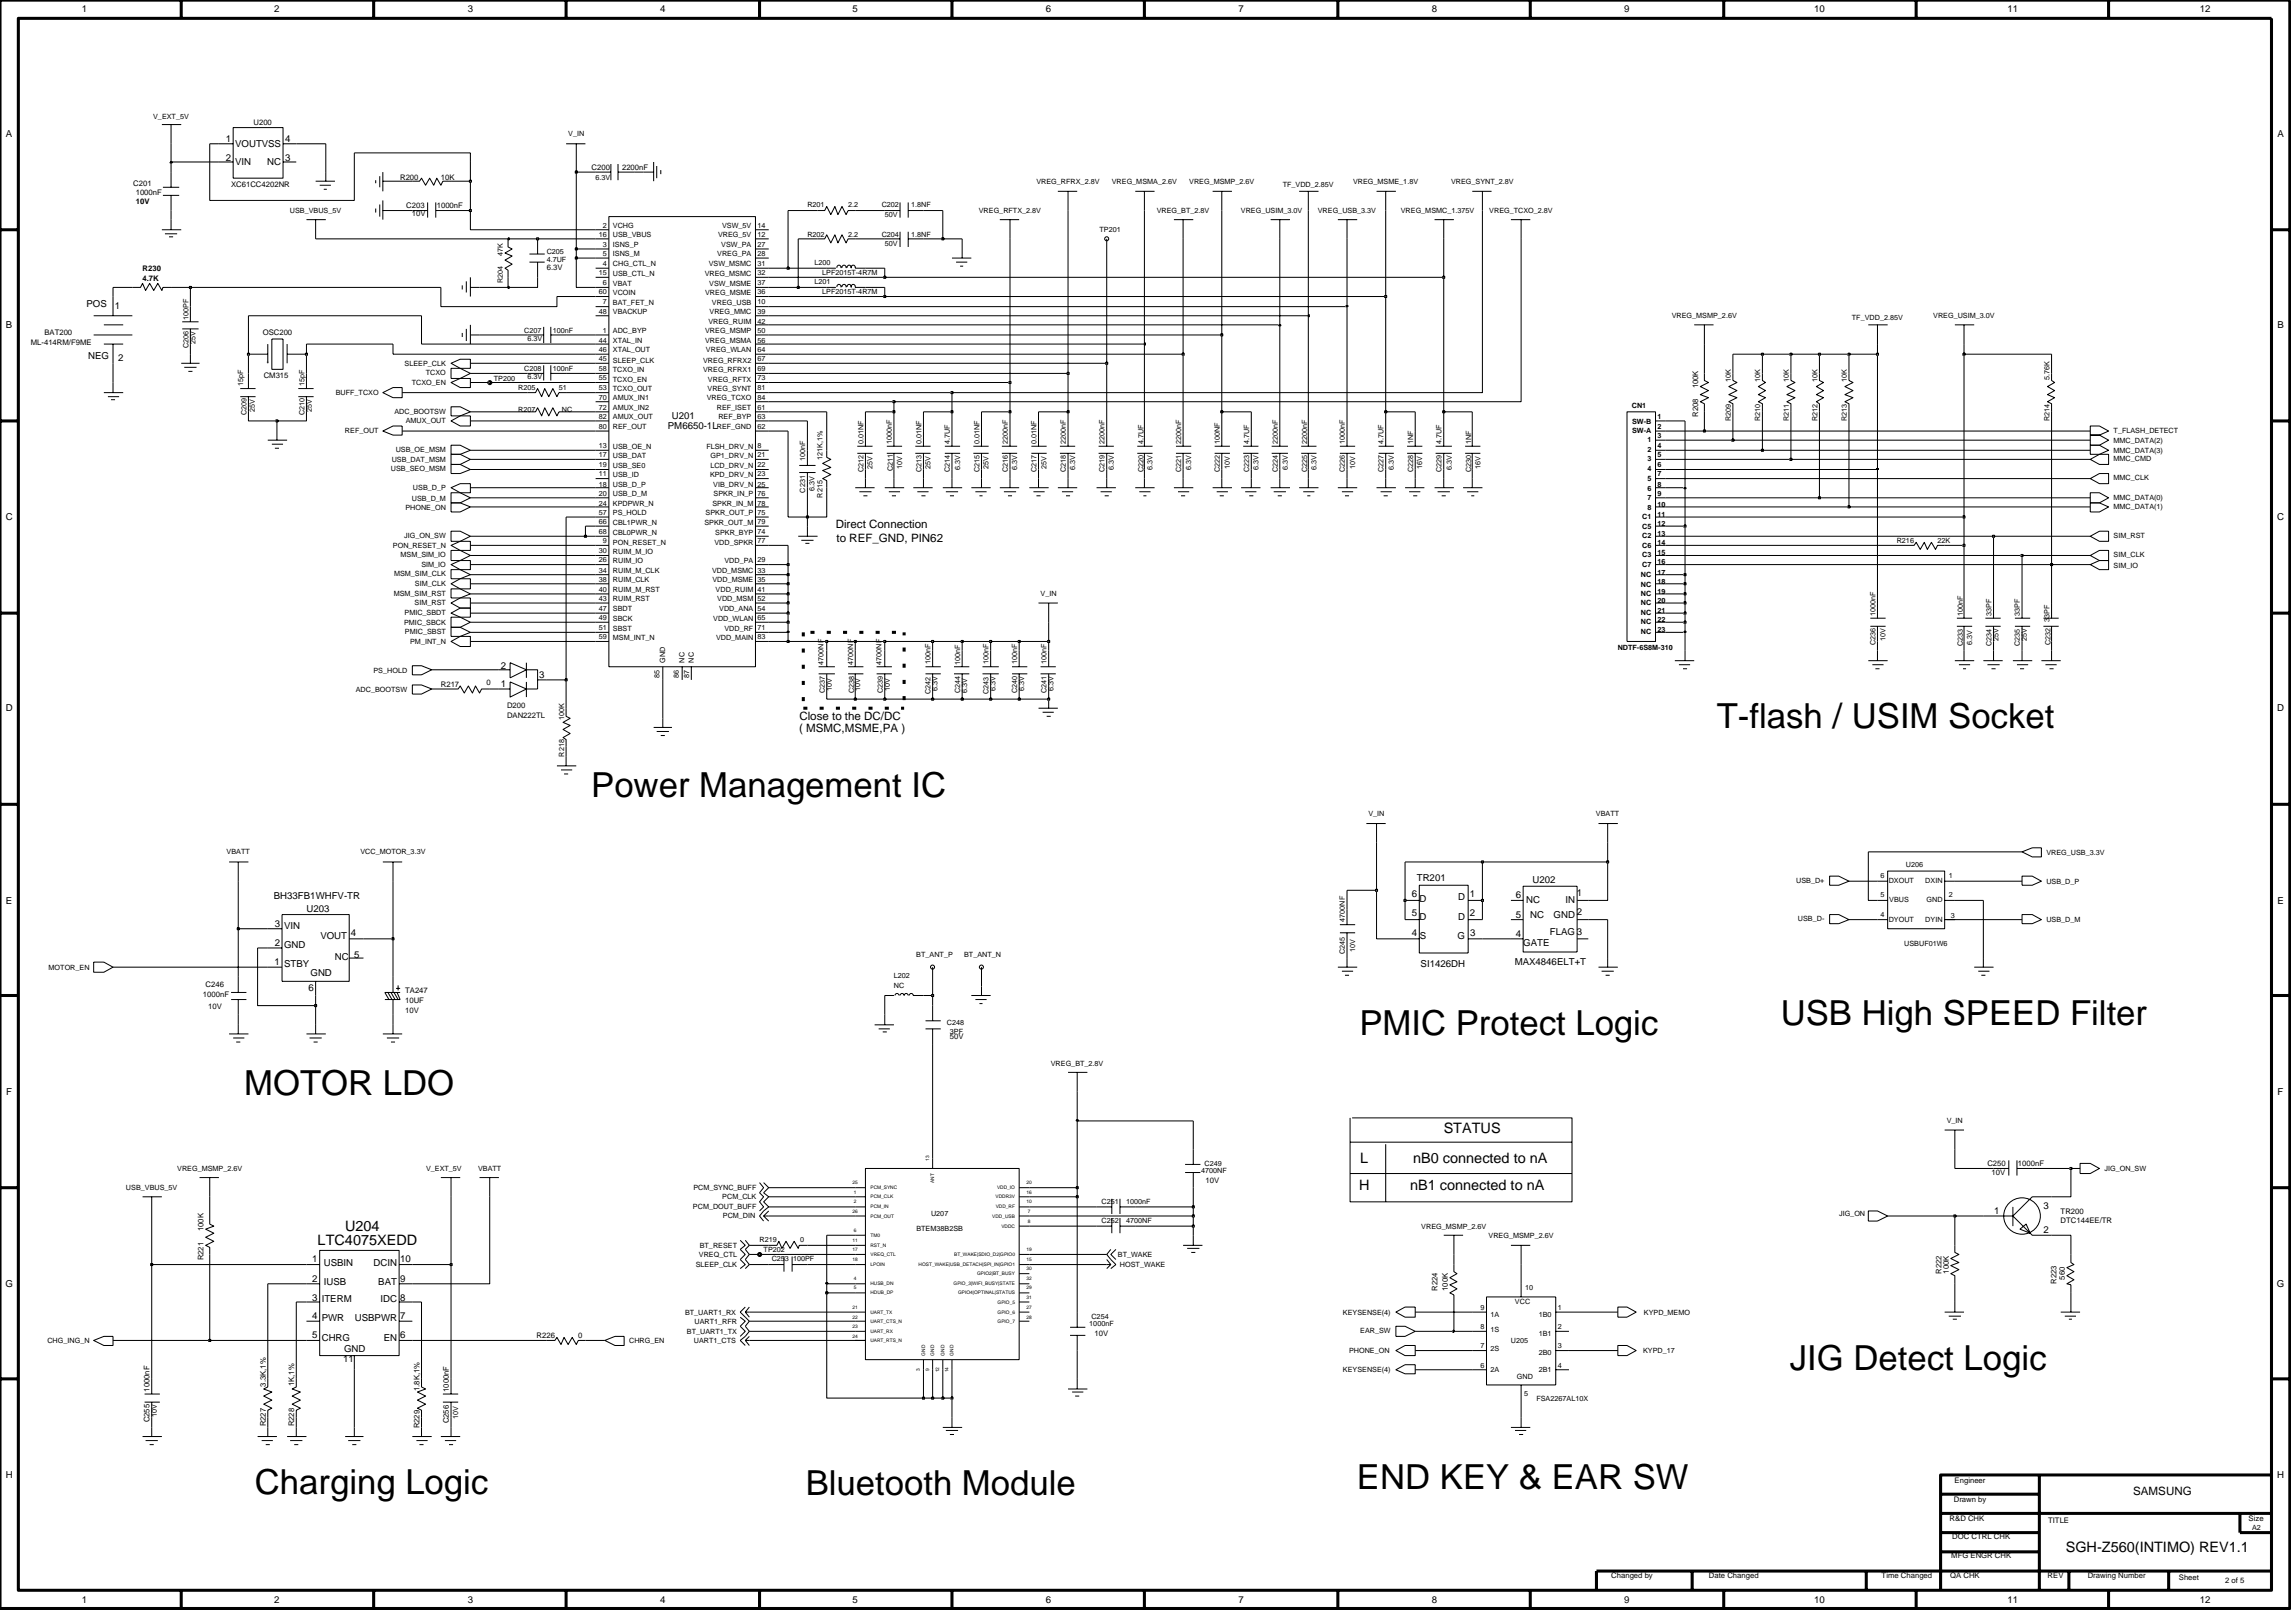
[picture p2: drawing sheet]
<svg xmlns="http://www.w3.org/2000/svg" width="192mm" height="135mm" viewBox="0 0 192 135" stroke-linecap="round" stroke-linejoin="round" font-family="sans-serif">
<defs><g id="words">
<g font-size="2.9">
<text x="143.6" y="60.9">T-flash / USIM Socket</text>
<text x="49.4" y="66.6">Power Management IC</text>
<text x="113.7" y="86.5">PMIC Protect Logic</text>
<text x="148.9" y="85.6">USB High SPEED Filter</text>
<text x="20.4" y="91.5">MOTOR LDO</text>
<text x="149.7" y="114.5">JIG Detect Logic</text>
<text x="21.3" y="124.9">Charging Logic</text>
<text x="67.4" y="125">Bluetooth Module</text>
<text x="113.5" y="124.5">END KEY &amp; EAR SW</text>
</g>
<g font-size="1.2">
<text x="120.7" y="94.7">STATUS</text>
<text x="113.6" y="99.4">H</text>
<text x="113.7" y="97.2">L</text>
<text x="117.9" y="99.4">nB1 connected to nA</text>
<text x="118.2" y="97.2">nB0 connected to nA</text>
<text x="26.6" y="104.1">LTC4075XEDD</text>
<text x="28.9" y="102.9">U204</text>
<text x="172.7" y="129.7">SGH-Z560(INTIMO) REV1.1</text>
</g>
<g font-size="1">
<text x="69.9" y="44.1">Direct Connection</text>
<text x="69.9" y="45.3">to REF_GND, PIN62</text>
<text x="66.8" y="61.2">( MSMC,MSME,PA )</text>
<text x="66.8" y="60.2">Close to the DC/DC</text>
<text x="178.4" y="125">SAMSUNG</text>
</g>
<g font-size=".8">
<text x="6.8" y="1">1</text>
<text x="22.9" y="1">2</text>
<text x="39.1" y="1">3</text>
<text x="55.2" y="1">4</text>
<text x="71.3" y="1">5</text>
<text x="87.5" y="1">6</text>
<text x="103.6" y="1">7</text>
<text x="119.7" y="1">8</text>
<text x="135.8" y="1">9</text>
<text x="151.7" y="1">10</text>
<text x="167.9" y="1">11</text>
<text x="184" y="1">12</text>
<text x=".5" y="11.4">A</text>
<text x="18.9" y="11.8">1</text>
<text x="23.8" y="11.8">4</text>
<text x="190.4" y="11.4">A</text>
<text x="18.9" y="13.4">2</text>
<text x="19.7" y="13.8">VIN</text>
<text x="19.7" y="12.3">VOUTVSS</text>
<text x="22.3" y="13.8">NC</text>
<text x="23.8" y="13.4">3</text>
<text x=".5" y="27.4">B</text>
<text x="7.2" y="25.6">POS</text>
<text x="9.6" y="25.8">1</text>
<text x="190.4" y="27.4">B</text>
<text x="7.4" y="30">NEG</text>
<text x="9.9" y="30.2">2</text>
<text x="55.8" y="35.9">PM6650-1L</text>
<text x="56.2" y="35">U201</text>
<text x=".5" y="43.5">C</text>
<text x="190.4" y="43.5">C</text>
<text x=".5" y="59.5">D</text>
<text x="41.9" y="57.4">1</text>
<text x="41.9" y="55.9">2</text>
<text x="45.1" y="56.6">3</text>
<text x="190.4" y="59.5">D</text>
<text x=".5" y="75.5">E</text>
<text x="22.9" y="75.2">BH33FB1WHFV-TR</text>
<text x="23" y="77.4">3</text>
<text x="23.8" y="77.6">VIN</text>
<text x="25.6" y="76.3">U203</text>
<text x="118.1" y="76.6">5</text>
<text x="118.1" y="75">6</text>
<text x="118.5" y="73.6">TR201</text>
<text x="118.7" y="76.9">D</text>
<text x="118.7" y="75.4">D</text>
<text x="121.9" y="76.9">D</text>
<text x="121.9" y="75.2">D</text>
<text x="122.9" y="75">1</text>
<text x="122.9" y="76.6">2</text>
<text x="126.7" y="75.1">6</text>
<text x="126.7" y="76.7">5</text>
<text x="127.6" y="75.5">NC</text>
<text x="128" y="76.7">NC</text>
<text x="128.2" y="73.8">U202</text>
<text x="129.9" y="76.7">GND 2</text>
<text x="130.9" y="75.5">IN</text>
<text x="131.9" y="74.9">1</text>
<text x="190.4" y="75.5">E</text>
<text x="23" y="80.7">1</text>
<text x="23" y="79.1">2</text>
<text x="23.8" y="79.2">GND</text>
<text x="23.8" y="80.8">STBY</text>
<text x="25.8" y="82.8">6</text>
<text x="26" y="81.6">GND</text>
<text x="26.8" y="78.5">VOUT</text>
<text x="28" y="80.2">NC</text>
<text x="29.3" y="78.2">4</text>
<text x="29.6" y="80.1">5</text>
<text x="118.1" y="78.2">4</text>
<text x="118.7" y="78.5">S</text>
<text x="118.8" y="80.8">SI1426DH</text>
<text x="121.9" y="78.5">G</text>
<text x="122.9" y="78.2">3</text>
<text x="126.7" y="80.7">MAX4846ELT+T</text>
<text x="126.7" y="78.3">4</text>
<text x="127.4" y="79.1">GATE</text>
<text x="129.6" y="78.1">FLAG 3</text>
<text x=".5" y="91.5">F</text>
<text x="190.5" y="91.5">F</text>
<text x="166.8" y="101.5">1</text>
<text x="170.9" y="101">3</text>
<text x=".5" y="107.6">G</text>
<text x="26.1" y="107.1">2</text>
<text x="26.1" y="105.5">1</text>
<text x="27.1" y="107.4">IUSB</text>
<text x="27.1" y="105.8">USBIN</text>
<text x="31.2" y="105.8">DCIN</text>
<text x="31.6" y="107.4">BAT</text>
<text x="33.5" y="107.1">9</text>
<text x="33.5" y="105.5">10</text>
<text x="170.9" y="103.1">2</text>
<text x="190.4" y="107.6">G</text>
<text x="26.1" y="110.3">4</text>
<text x="26.1" y="111.9">5</text>
<text x="26.1" y="108.7">3</text>
<text x="26.9" y="110.4">PWR</text>
<text x="26.9" y="112.1">CHRG</text>
<text x="26.9" y="108.8">ITERM</text>
<text x="28.7" y="113.9">11</text>
<text x="28.8" y="113">GND</text>
<text x="29.7" y="110.4">USBPWR</text>
<text x="31.8" y="108.8">IDC</text>
<text x="32.1" y="112.1">EN</text>
<text x="33.5" y="110.3">7</text>
<text x="33.5" y="111.9">6</text>
<text x="33.5" y="108.7">8</text>
<text x=".5" y="123.6">H</text>
<text x="190.4" y="123.6">H</text>
<text x="6.8" y="133.9">1</text>
<text x="22.9" y="133.9">2</text>
<text x="39.1" y="133.9">3</text>
<text x="55.2" y="133.9">4</text>
<text x="71.3" y="133.9">5</text>
<text x="87.5" y="133.9">6</text>
<text x="103.6" y="133.9">7</text>
<text x="119.7" y="133.9">8</text>
<text x="135.8" y="133.9">9</text>
<text x="151.7" y="133.9">10</text>
<text x="167.9" y="133.9">11</text>
<text x="184" y="133.9">12</text>
</g>
<g font-size=".6">
<text x="12.8" y="9.9">V_EXT_5V</text>
<text x="21.2" y="10.5">U200</text>
<text x="47.5" y="11.4">V_IN</text>
<text x="11.1" y="15.6">C201</text>
<text x="11.3" y="16.3">1000nF</text>
<text x="11.4" y="17">10V</text>
<text x="19.3" y="15.6">XC61CC4202NR</text>
<text x="24.2" y="17.8">USB_VBUS_5V</text>
<text x="33.5" y="15">R200</text>
<text x="34" y="17.4">C203</text>
<text x="36.5" y="17.4">1000nF</text>
<text x="36.9" y="15">10K</text>
<text x="49.5" y="14.2">C200</text>
<text x="49.8" y="15">6.3V</text>
<text x="52" y="14.2">2200nF</text>
<text x="67.5" y="17.3">R201</text>
<text x="70.9" y="17.3">2.2</text>
<text x="73.7" y="17.3">C202</text>
<text x="76.2" y="17.3">1.8NF</text>
<text x="81.9" y="17.8">VREG_RFTX_2.8V</text>
<text x="86.7" y="15.3">VREG_RFRX_2.8V</text>
<text x="93" y="15.3">VREG_MSMA_2.6V</text>
<text x="96.7" y="17.8">VREG_BT_2.8V</text>
<text x="99.4" y="15.3">VREG_MSMP_2.6V</text>
<text x="103.8" y="17.8">VREG_USIM_3.0V</text>
<text x="107.3" y="15.6">TF_VDD_2.85V</text>
<text x="110.2" y="17.8">VREG_USB_3.3V</text>
<text x="113.1" y="15.3">VREG_MSME_1.8V</text>
<text x="117.1" y="17.8">VREG_MSMC_1.375V</text>
<text x="121.3" y="15.3">VREG_SYNT_2.8V</text>
<text x="124.5" y="17.8">VREG_TCXO_2.8V</text>
<text x="11.9" y="22.7">R230</text>
<text x="11.9" y="23.5">4.7K</text>
<text x="34.4" y="18">10V</text>
<text x="42.1" y="23.7" transform="rotate(-90 42.1 23.7)">R204</text>
<text x="42.1" y="21.4" transform="rotate(-90 42.1 21.4)">47K</text>
<text x="45.7" y="21.9">4.7UF</text>
<text x="45.7" y="22.6">6.3V</text>
<text x="45.7" y="21.2">C205</text>
<text x="50.1" y="19.8">16</text>
<text x="50.1" y="23">15</text>
<text x="50.4" y="22.2">4</text>
<text x="50.4" y="23.8">6</text>
<text x="50.4" y="19">2</text>
<text x="50.4" y="21.4">5</text>
<text x="50.4" y="20.6">3</text>
<text x="51.3" y="22.3">CHG_CTL_N</text>
<text x="51.3" y="19.8">USB_VBUS</text>
<text x="51.3" y="23.9">VBAT</text>
<text x="51.3" y="19.1">VCHG</text>
<text x="51.3" y="23">USB_CTL_N</text>
<text x="51.3" y="21.4">ISNS_M</text>
<text x="51.3" y="20.7">ISNS_P</text>
<text x="58.9" y="23">VREG_MSMC</text>
<text x="59.3" y="22.3">VSW_MSMC</text>
<text x="59.3" y="23.9">VSW_MSME</text>
<text x="60" y="21.4">VREG_PA</text>
<text x="60" y="19.8">VREG_5V</text>
<text x="60.3" y="20.7">VSW_PA</text>
<text x="60.4" y="19.1">VSW_5V</text>
<text x="63.3" y="23.8">37</text>
<text x="63.3" y="20.6">27</text>
<text x="63.3" y="19">14</text>
<text x="63.3" y="22.2">31</text>
<text x="63.3" y="23">32</text>
<text x="63.3" y="21.4">28</text>
<text x="63.3" y="19.8">12</text>
<text x="67.5" y="19.8">R202</text>
<text x="68.1" y="23.8">L201</text>
<text x="68.1" y="22.2">L200</text>
<text x="68.8" y="23">LPF2015T-4R7M</text>
<text x="70.9" y="19.8">2.2</text>
<text x="73.7" y="19.8">C204</text>
<text x="74" y="20.5">50V</text>
<text x="74" y="18.2">50V</text>
<text x="76.2" y="19.8">1.8NF</text>
<text x="91.9" y="19.4">TP201</text>
<text x="2.6" y="28.8">ML-414RM/F9ME</text>
<text x="3.7" y="28">BAT200</text>
<text x="15.7" y="29.1" transform="rotate(-90 15.7 29.1)">C206</text>
<text x="15.7" y="26.7" transform="rotate(-90 15.7 26.7)">100PF</text>
<text x="16.3" y="28.7" transform="rotate(-90 16.3 28.7)">25V</text>
<text x="22" y="28">OSC200</text>
<text x="43.8" y="27.8">C207</text>
<text x="44.1" y="28.5">6.3V</text>
<text x="46.2" y="27.8">100nF</text>
<text x="50.1" y="28.7">44</text>
<text x="50.1" y="29.4">46</text>
<text x="50.1" y="26.2">48</text>
<text x="50.1" y="24.6">60</text>
<text x="50.4" y="25.4">7</text>
<text x="50.4" y="27.8">1</text>
<text x="51.3" y="28.7">XTAL_IN</text>
<text x="51.3" y="29.5">XTAL_OUT</text>
<text x="51.3" y="25.5">BAT_FET_N</text>
<text x="51.3" y="27.9">ADC_BYP</text>
<text x="51.3" y="26.2">VBACKUP</text>
<text x="51.3" y="24.6">VCOIN</text>
<text x="59" y="28.7">VREG_MSMA</text>
<text x="59" y="24.6">VREG_MSME</text>
<text x="59" y="27.9">VREG_MSMP</text>
<text x="59" y="29.5">VREG_WLAN</text>
<text x="59.2" y="27.1">VREG_RUIM</text>
<text x="59.3" y="26.2">VREG_MMC</text>
<text x="59.5" y="25.5">VREG_USB</text>
<text x="63.3" y="27.1">42</text>
<text x="63.3" y="25.4">10</text>
<text x="63.3" y="29.4">64</text>
<text x="63.3" y="26.2">39</text>
<text x="63.3" y="28.7">56</text>
<text x="63.3" y="24.6">36</text>
<text x="63.3" y="27.8">50</text>
<text x="68.8" y="24.6">LPF2015T-4R7M</text>
<text x="139.8" y="26.6">VREG_MSMP_2.6V</text>
<text x="154.9" y="26.8">TF_VDD_2.85V</text>
<text x="161.7" y="26.6">VREG_USIM_3.0V</text>
<text x="20.3" y="32.3" transform="rotate(-90 20.3 32.3)">15pF</text>
<text x="20.6" y="34.7" transform="rotate(-90 20.6 34.7)">C209</text>
<text x="21.3" y="34.4" transform="rotate(-90 21.3 34.4)">25V</text>
<text x="22.1" y="31.6">CM315</text>
<text x="25.5" y="34.7" transform="rotate(-90 25.5 34.7)">C210</text>
<text x="25.5" y="32.2" transform="rotate(-90 25.5 32.2)">15pF</text>
<text x="26.1" y="34.4" transform="rotate(-90 26.1 34.4)">25V</text>
<text x="28.1" y="33">BUFF_TCXO</text>
<text x="33" y="34.6">ADC_BOOTSW</text>
<text x="33.8" y="30.6">SLEEP_CLK</text>
<text x="33.9" y="35.4">AMUX_OUT</text>
<text x="34.4" y="32.2">TCXO_EN</text>
<text x="35.6" y="31.4">TCXO</text>
<text x="41.3" y="31.8">TP200</text>
<text x="43.3" y="34.4">R207</text>
<text x="43.3" y="32.6">R205</text>
<text x="43.8" y="31">C208</text>
<text x="44.1" y="31.7">6.3V</text>
<text x="46.2" y="31">100nF</text>
<text x="46.7" y="32.6">51</text>
<text x="47" y="34.4">NC</text>
<text x="50.1" y="33.4">70</text>
<text x="50.1" y="34.2">72</text>
<text x="50.1" y="35">82</text>
<text x="50.1" y="31.8">55</text>
<text x="50.1" y="31">58</text>
<text x="50.1" y="32.6">53</text>
<text x="50.1" y="30.2">45</text>
<text x="50.1" y="35.8">80</text>
<text x="51.3" y="34.3">AMUX_IN2</text>
<text x="51.3" y="35">AMUX_OUT</text>
<text x="51.3" y="33.4">AMUX_IN1</text>
<text x="51.3" y="31.9">TCXO_EN</text>
<text x="51.3" y="31.1">TCXO_IN</text>
<text x="51.3" y="32.7">TCXO_OUT</text>
<text x="51.3" y="30.3">SLEEP_CLK</text>
<text x="51.3" y="35.9">REF_OUT</text>
<text x="58.8" y="31.1">VREG_RFRX1</text>
<text x="58.8" y="30.3">VREG_RFRX2</text>
<text x="59.1" y="33.4">VREG_TCXO</text>
<text x="59.2" y="32.7">VREG_SYNT</text>
<text x="59.2" y="31.9">VREG_RFTX</text>
<text x="59.9" y="34.3">REF_ISET</text>
<text x="59.9" y="35.9">REF_GND</text>
<text x="60.1" y="35">REF_BYP</text>
<text x="63.3" y="31.8">73</text>
<text x="63.3" y="32.6">81</text>
<text x="63.3" y="33.4">84</text>
<text x="63.3" y="31">69</text>
<text x="63.3" y="30.2">67</text>
<text x="63.3" y="35">63</text>
<text x="63.3" y="35.8">62</text>
<text x="63.3" y="34.2">61</text>
<text x="136.5" y="34.1">CN1</text>
<text x="136.5" y="35.4">SW-B</text>
<text x="138.6" y="35.8">2</text>
<text x="138.6" y="35">1</text>
<text x="142" y="34.8" transform="rotate(-90 142 34.8)">R208</text>
<text x="142" y="32.5" transform="rotate(-90 142 32.5)">100K</text>
<text x="144.7" y="35.2" transform="rotate(-90 144.7 35.2)">R209</text>
<text x="144.7" y="32" transform="rotate(-90 144.7 32)">10K</text>
<text x="147.2" y="35.2" transform="rotate(-90 147.2 35.2)">R210</text>
<text x="147.2" y="32" transform="rotate(-90 147.2 32)">10K</text>
<text x="149.6" y="35.2" transform="rotate(-90 149.6 35.2)">R211</text>
<text x="149.6" y="32" transform="rotate(-90 149.6 32)">10K</text>
<text x="152" y="35.2" transform="rotate(-90 152 35.2)">R212</text>
<text x="152" y="32" transform="rotate(-90 152 32)">10K</text>
<text x="154.4" y="35.2" transform="rotate(-90 154.4 35.2)">R213</text>
<text x="154.4" y="32" transform="rotate(-90 154.4 32)">10K</text>
<text x="171.4" y="35.2" transform="rotate(-90 171.4 35.2)">R214</text>
<text x="171.4" y="31.8" transform="rotate(-90 171.4 31.8)">5.76K</text>
<text x="28.8" y="36.2">REF_OUT</text>
<text x="32.7" y="39.4">USB_SEO_MSM</text>
<text x="32.8" y="38.6">USB_DAT_MSM</text>
<text x="33.1" y="37.8">USB_OE_MSM</text>
<text x="34.4" y="41.8">USB_D_M</text>
<text x="34.5" y="41">USB_D_P</text>
<text x="50.1" y="39.1">19</text>
<text x="50.1" y="38.2">17</text>
<text x="50.1" y="41.4">20</text>
<text x="50.1" y="40.7">18</text>
<text x="50.1" y="39.8">11</text>
<text x="50.1" y="37.5">13</text>
<text x="51.3" y="38.3">USB_DAT</text>
<text x="51.3" y="41.5">USB_D_M</text>
<text x="51.3" y="40.7">USB_D_P</text>
<text x="51.3" y="39.9">USB_ID</text>
<text x="51.3" y="37.5">USB_OE_N</text>
<text x="51.3" y="39.1">USB_SE0</text>
<text x="59.1" y="37.5">FLSH_DRV_N</text>
<text x="59.4" y="39.9">KPD_DRV_N</text>
<text x="59.4" y="38.3">GP1_DRV_N</text>
<text x="59.4" y="39.1">LCD_DRV_N</text>
<text x="59.6" y="40.7">VIB_DRV_N</text>
<text x="59.7" y="41.5">SPKR_IN_P</text>
<text x="63.3" y="38.2">21</text>
<text x="63.3" y="37.5">8</text>
<text x="63.3" y="40.7">25</text>
<text x="63.3" y="41.4">76</text>
<text x="63.3" y="39.8">23</text>
<text x="63.3" y="39.1">22</text>
<text x="67.3" y="41.2" transform="rotate(-90 67.3 41.2)">C231</text>
<text x="67.3" y="38.6" transform="rotate(-90 67.3 38.6)">100nF</text>
<text x="68.1" y="41" transform="rotate(-90 68.1 41)">6.3V</text>
<text x="68.8" y="41.6" transform="rotate(-90 68.8 41.6)">R215</text>
<text x="68.8" y="38.5" transform="rotate(-90 68.8 38.5)">121K,1%</text>
<text x="72.2" y="39.5" transform="rotate(-90 72.2 39.5)">C212</text>
<text x="72.2" y="37.1" transform="rotate(-90 72.2 37.1)">0.01NF</text>
<text x="73" y="39.2" transform="rotate(-90 73 39.2)">25V</text>
<text x="74.6" y="37.1" transform="rotate(-90 74.6 37.1)">1000nF</text>
<text x="74.7" y="39.4" transform="rotate(-90 74.7 39.4)">C211</text>
<text x="75.4" y="39.2" transform="rotate(-90 75.4 39.2)">10V</text>
<text x="77" y="39.5" transform="rotate(-90 77 39.5)">C213</text>
<text x="77" y="37.1" transform="rotate(-90 77 37.1)">0.01NF</text>
<text x="77.8" y="39.2" transform="rotate(-90 77.8 39.2)">25V</text>
<text x="79.4" y="39.5" transform="rotate(-90 79.4 39.5)">C214</text>
<text x="79.4" y="37.1" transform="rotate(-90 79.4 37.1)">4.7UF</text>
<text x="80.3" y="39.3" transform="rotate(-90 80.3 39.3)">6.3V</text>
<text x="81.9" y="39.5" transform="rotate(-90 81.9 39.5)">C215</text>
<text x="81.9" y="37.1" transform="rotate(-90 81.9 37.1)">0.01NF</text>
<text x="82.7" y="39.2" transform="rotate(-90 82.7 39.2)">25V</text>
<text x="84.3" y="39.5" transform="rotate(-90 84.3 39.5)">C216</text>
<text x="84.3" y="37.1" transform="rotate(-90 84.3 37.1)">2200nF</text>
<text x="85.1" y="39.3" transform="rotate(-90 85.1 39.3)">6.3V</text>
<text x="86.7" y="39.5" transform="rotate(-90 86.7 39.5)">C217</text>
<text x="86.7" y="37.1" transform="rotate(-90 86.7 37.1)">0.01NF</text>
<text x="87.5" y="39.2" transform="rotate(-90 87.5 39.2)">25V</text>
<text x="89.1" y="39.5" transform="rotate(-90 89.1 39.5)">C218</text>
<text x="89.1" y="37.1" transform="rotate(-90 89.1 37.1)">2200nF</text>
<text x="89.9" y="39.3" transform="rotate(-90 89.9 39.3)">6.3V</text>
<text x="92.4" y="39.5" transform="rotate(-90 92.4 39.5)">C219</text>
<text x="92.4" y="37.1" transform="rotate(-90 92.4 37.1)">2200nF</text>
<text x="93.1" y="39.3" transform="rotate(-90 93.1 39.3)">6.3V</text>
<text x="95.6" y="39.5" transform="rotate(-90 95.6 39.5)">C220</text>
<text x="95.6" y="37.1" transform="rotate(-90 95.6 37.1)">4.7UF</text>
<text x="96.4" y="39.3" transform="rotate(-90 96.4 39.3)">6.3V</text>
<text x="98.8" y="39.5" transform="rotate(-90 98.8 39.5)">C221</text>
<text x="98.8" y="37.1" transform="rotate(-90 98.8 37.1)">2200nF</text>
<text x="99.6" y="39.3" transform="rotate(-90 99.6 39.3)">6.3V</text>
<text x="102" y="39.5" transform="rotate(-90 102 39.5)">C222</text>
<text x="102" y="37.1" transform="rotate(-90 102 37.1)">100NF</text>
<text x="102.8" y="39.2" transform="rotate(-90 102.8 39.2)">10V</text>
<text x="104.5" y="39.5" transform="rotate(-90 104.5 39.5)">C223</text>
<text x="104.5" y="37.1" transform="rotate(-90 104.5 37.1)">4.7UF</text>
<text x="105.2" y="39.3" transform="rotate(-90 105.2 39.3)">6.3V</text>
<text x="106.8" y="39.5" transform="rotate(-90 106.8 39.5)">C224</text>
<text x="106.8" y="37.1" transform="rotate(-90 106.8 37.1)">2200nF</text>
<text x="107.7" y="39.3" transform="rotate(-90 107.7 39.3)">6.3V</text>
<text x="109.3" y="39.5" transform="rotate(-90 109.3 39.5)">C225</text>
<text x="109.3" y="37.1" transform="rotate(-90 109.3 37.1)">2200nF</text>
<text x="110.1" y="39.3" transform="rotate(-90 110.1 39.3)">6.3V</text>
<text x="112.5" y="39.5" transform="rotate(-90 112.5 39.5)">C226</text>
<text x="112.5" y="37.1" transform="rotate(-90 112.5 37.1)">1000nF</text>
<text x="113.3" y="39.2" transform="rotate(-90 113.3 39.2)">10V</text>
<text x="115.7" y="37.1" transform="rotate(-90 115.7 37.1)">4.7UF</text>
<text x="115.7" y="39.5" transform="rotate(-90 115.7 39.5)">C227</text>
<text x="116.6" y="39.3" transform="rotate(-90 116.6 39.3)">6.3V</text>
<text x="118.2" y="37.1" transform="rotate(-90 118.2 37.1)">1NF</text>
<text x="118.2" y="39.5" transform="rotate(-90 118.2 39.5)">C228</text>
<text x="118.9" y="39.2" transform="rotate(-90 118.9 39.2)">16V</text>
<text x="120.6" y="39.5" transform="rotate(-90 120.6 39.5)">C229</text>
<text x="120.6" y="37.1" transform="rotate(-90 120.6 37.1)">4.7UF</text>
<text x="121.4" y="39.3" transform="rotate(-90 121.4 39.3)">6.3V</text>
<text x="123" y="39.5" transform="rotate(-90 123 39.5)">C230</text>
<text x="123" y="37.1" transform="rotate(-90 123 37.1)">1NF</text>
<text x="123.8" y="39.2" transform="rotate(-90 123.8 39.2)">16V</text>
<text x="136.5" y="36.2">SW-A</text>
<text x="137.8" y="39.4">4</text>
<text x="137.8" y="40.2">5</text>
<text x="137.8" y="41">6</text>
<text x="137.8" y="41.8">7</text>
<text x="137.8" y="36.9">1</text>
<text x="137.8" y="37.8">2</text>
<text x="137.8" y="38.6">3</text>
<text x="138.6" y="39.1">6</text>
<text x="138.6" y="39.8">7</text>
<text x="138.6" y="40.7">8</text>
<text x="138.6" y="41.4">9</text>
<text x="138.6" y="36.6">3</text>
<text x="138.6" y="37.5">4</text>
<text x="138.6" y="38.2">5</text>
<text x="176.7" y="36.2">T_FLASH_DETECT</text>
<text x="176.7" y="37">MMC_DATA(2)</text>
<text x="176.7" y="37.8">MMC_DATA(3)</text>
<text x="176.7" y="38.6">MMC_CMD</text>
<text x="176.7" y="40.2">MMC_CLK</text>
<text x="176.7" y="41.8">MMC_DATA(0)</text>
<text x="32.9" y="45.8">PON_RESET_N</text>
<text x="33.5" y="46.6">MSM_SIM_IO</text>
<text x="33.8" y="45">JIG_ON_SW</text>
<text x="33.9" y="42.6">PHONE_ON</text>
<text x="35.2" y="47.4">SIM_IO</text>
<text x="50.1" y="43">57</text>
<text x="50.1" y="44.6">68</text>
<text x="50.1" y="43.8">66</text>
<text x="50.1" y="47">26</text>
<text x="50.1" y="47.9">34</text>
<text x="50.1" y="46.2">30</text>
<text x="50.1" y="42.3">24</text>
<text x="50.4" y="45.4">9</text>
<text x="51.3" y="45.5">PON_RESET_N</text>
<text x="51.3" y="44.7">CBL0PWR_N</text>
<text x="51.3" y="43.9">CBL1PWR_N</text>
<text x="51.3" y="43.1">PS_HOLD</text>
<text x="51.3" y="47">RUIM_IO</text>
<text x="51.3" y="47.9">RUIM_M_CLK</text>
<text x="51.3" y="46.3">RUIM_M_IO</text>
<text x="51.3" y="42.3">KPDPWR_N</text>
<text x="58.9" y="43.9">SPKR_OUT_M</text>
<text x="59" y="43.1">SPKR_OUT_P</text>
<text x="59.5" y="47.9">VDD_MSMC</text>
<text x="59.6" y="42.3">SPKR_IN_M</text>
<text x="59.7" y="45.5">VDD_SPKR</text>
<text x="59.8" y="44.7">SPKR_BYP</text>
<text x="60.6" y="47">VDD_PA</text>
<text x="63.3" y="47">29</text>
<text x="63.3" y="45.4">77</text>
<text x="63.3" y="47.9">33</text>
<text x="63.3" y="43">75</text>
<text x="63.3" y="44.6">74</text>
<text x="63.3" y="42.3">78</text>
<text x="63.3" y="43.8">79</text>
<text x="137.3" y="44.2">C5</text>
<text x="137.3" y="45.8">C6</text>
<text x="137.3" y="47.4">C7</text>
<text x="137.3" y="43.4">C1</text>
<text x="137.3" y="45">C2</text>
<text x="137.3" y="46.6">C3</text>
<text x="137.8" y="42.6">8</text>
<text x="138.6" y="44">12</text>
<text x="138.6" y="45.6">14</text>
<text x="138.6" y="47.2">16</text>
<text x="138.6" y="42.4">10</text>
<text x="138.6" y="43.2">11</text>
<text x="138.6" y="44.8">13</text>
<text x="138.6" y="46.4">15</text>
<text x="158.6" y="45.4">R216</text>
<text x="162" y="45.4">22K</text>
<text x="176.7" y="45">SIM_RST</text>
<text x="176.7" y="46.6">SIM_CLK</text>
<text x="176.7" y="47.4">SIM_IO</text>
<text x="176.7" y="42.6">MMC_DATA(1)</text>
<text x="32.9" y="49.8">MSM_SIM_RST</text>
<text x="33" y="48.2">MSM_SIM_CLK</text>
<text x="33.8" y="52.2">PMIC_SBCK</text>
<text x="33.8" y="51.4">PMIC_SBDT</text>
<text x="33.9" y="53">PMIC_SBST</text>
<text x="34.3" y="53.8">PM_INT_N</text>
<text x="34.7" y="50.6">SIM_RST</text>
<text x="34.7" y="49">SIM_CLK</text>
<text x="50.1" y="50.2">43</text>
<text x="50.1" y="51.8">49</text>
<text x="50.1" y="51.1">47</text>
<text x="50.1" y="52.7">51</text>
<text x="50.1" y="53.4">59</text>
<text x="50.1" y="48.6">38</text>
<text x="50.1" y="49.5">40</text>
<text x="51.3" y="50.3">RUIM_RST</text>
<text x="51.3" y="51.9">SBCK</text>
<text x="51.3" y="51.1">SBDT</text>
<text x="51.3" y="52.7">SBST</text>
<text x="51.3" y="53.5">MSM_INT_N</text>
<text x="51.3" y="48.7">RUIM_CLK</text>
<text x="51.3" y="49.5">RUIM_M_RST</text>
<text x="59.6" y="48.7">VDD_MSME</text>
<text x="59.6" y="51.9">VDD_WLAN</text>
<text x="59.8" y="49.5">VDD_RUIM</text>
<text x="59.9" y="53.5">VDD_MAIN</text>
<text x="60" y="50.3">VDD_MSM</text>
<text x="60.1" y="51.1">VDD_ANA</text>
<text x="60.6" y="52.7">VDD_RF</text>
<text x="63.3" y="48.6">35</text>
<text x="63.3" y="52.7">71</text>
<text x="63.3" y="49.5">41</text>
<text x="63.3" y="51.8">65</text>
<text x="63.3" y="51.1">54</text>
<text x="63.3" y="53.4">83</text>
<text x="63.3" y="50.2">52</text>
<text x="87" y="49.8">V_IN</text>
<text x="137.2" y="53">NC</text>
<text x="137.2" y="48.2">NC</text>
<text x="137.2" y="49">NC</text>
<text x="137.2" y="49.8">NC</text>
<text x="137.2" y="50.6">NC</text>
<text x="137.2" y="51.4">NC</text>
<text x="137.2" y="52.2">NC</text>
<text x="138.6" y="52.8">23</text>
<text x="138.6" y="48">17</text>
<text x="138.6" y="48.8">18</text>
<text x="138.6" y="49.6">19</text>
<text x="138.6" y="50.4">20</text>
<text x="138.6" y="51.2">21</text>
<text x="138.6" y="52">22</text>
<text x="156.8" y="53.9" transform="rotate(-90 156.8 53.9)">C236</text>
<text x="156.8" y="51.5" transform="rotate(-90 156.8 51.5)">1000nF</text>
<text x="157.7" y="53.6" transform="rotate(-90 157.7 53.6)">10V</text>
<text x="164.1" y="54" transform="rotate(-90 164.1 54)">C233</text>
<text x="164.1" y="51.5" transform="rotate(-90 164.1 51.5)">100nF</text>
<text x="164.9" y="53.9" transform="rotate(-90 164.9 53.9)">6.3V</text>
<text x="166.5" y="54" transform="rotate(-90 166.5 54)">C234</text>
<text x="166.5" y="51.5" transform="rotate(-90 166.5 51.5)">33PF</text>
<text x="167.1" y="53.6" transform="rotate(-90 167.1 53.6)">25V</text>
<text x="168.9" y="54" transform="rotate(-90 168.9 54)">C235</text>
<text x="168.9" y="51.5" transform="rotate(-90 168.9 51.5)">33PF</text>
<text x="169.5" y="53.6" transform="rotate(-90 169.5 53.6)">25V</text>
<text x="171.4" y="52" transform="rotate(-90 171.4 52)">33PF</text>
<text x="171.5" y="53.9" transform="rotate(-90 171.5 53.9)">C232</text>
<text x="29.8" y="57.8">ADC_BOOTSW</text>
<text x="31.2" y="56.2">PS_HOLD</text>
<text x="36.9" y="57.4">R217</text>
<text x="40.7" y="57.2">0</text>
<text x="42.4" y="59.2">D200</text>
<text x="55.2" y="56.6" transform="rotate(-90 55.2 56.6)">85</text>
<text x="55.6" y="55.4" transform="rotate(-90 55.6 55.4)">GND</text>
<text x="56.8" y="56.6" transform="rotate(-90 56.8 56.6)">86</text>
<text x="57.2" y="55.4" transform="rotate(-90 57.2 55.4)">NC</text>
<text x="57.6" y="56.6" transform="rotate(-90 57.6 56.6)">87</text>
<text x="58" y="55.4" transform="rotate(-90 58 55.4)">NC</text>
<text x="68.9" y="55.5" transform="rotate(-90 68.9 55.5)">4700NF</text>
<text x="69" y="57.9" transform="rotate(-90 69 57.9)">C237</text>
<text x="69.5" y="57.7" transform="rotate(-90 69.5 57.7)">10V</text>
<text x="71.3" y="55.5" transform="rotate(-90 71.3 55.5)">4700NF</text>
<text x="71.4" y="57.9" transform="rotate(-90 71.4 57.9)">C238</text>
<text x="71.9" y="57.7" transform="rotate(-90 71.9 57.7)">10V</text>
<text x="73.7" y="55.5" transform="rotate(-90 73.7 55.5)">4700NF</text>
<text x="73.8" y="57.9" transform="rotate(-90 73.8 57.9)">C239</text>
<text x="74.4" y="57.7" transform="rotate(-90 74.4 57.7)">10V</text>
<text x="77.8" y="58" transform="rotate(-90 77.8 58)">C242</text>
<text x="77.8" y="55.5" transform="rotate(-90 77.8 55.5)">100nF</text>
<text x="78.4" y="57.7" transform="rotate(-90 78.4 57.7)">6.3V</text>
<text x="80.3" y="57.9" transform="rotate(-90 80.3 57.9)">C244</text>
<text x="80.3" y="55.5" transform="rotate(-90 80.3 55.5)">100nF</text>
<text x="80.9" y="57.9" transform="rotate(-90 80.9 57.9)">6.3V</text>
<text x="82.7" y="58" transform="rotate(-90 82.7 58)">C243</text>
<text x="82.7" y="55.5" transform="rotate(-90 82.7 55.5)">100nF</text>
<text x="83.3" y="57.7" transform="rotate(-90 83.3 57.7)">6.3V</text>
<text x="85.1" y="57.9" transform="rotate(-90 85.1 57.9)">C240</text>
<text x="85.1" y="55.5" transform="rotate(-90 85.1 55.5)">100nF</text>
<text x="85.6" y="57.7" transform="rotate(-90 85.6 57.7)">6.3V</text>
<text x="87.5" y="57.9" transform="rotate(-90 87.5 57.9)">C241</text>
<text x="87.5" y="55.5" transform="rotate(-90 87.5 55.5)">100nF</text>
<text x="88.1" y="57.7" transform="rotate(-90 88.1 57.7)">6.3V</text>
<text x="135.3" y="54.4">NDTF-6S8M-310</text>
<text x="42.4" y="60">DAN222TL</text>
<text x="47.2" y="63.2" transform="rotate(-90 47.2 63.2)">R218</text>
<text x="47.2" y="60.2" transform="rotate(-90 47.2 60.2)">100K</text>
<text x="18.9" y="71.4">VBATT</text>
<text x="30.1" y="71.4">VCC_MOTOR_3.3V</text>
<text x="114.4" y="68.2">V_IN</text>
<text x="133.5" y="68.2">VBATT</text>
<text x="171.1" y="71.4">VREG_USB_3.3V</text>
<text x="112.5" y="77" transform="rotate(-90 112.5 77)">4700NF</text>
<text x="150.2" y="73.8">USB_D+</text>
<text x="150.3" y="77">USB_D-</text>
<text x="157.3" y="75">5</text>
<text x="157.3" y="76.6">4</text>
<text x="157.3" y="73.4">6</text>
<text x="157.9" y="77">DYOUT</text>
<text x="157.9" y="73.8">DXOUT</text>
<text x="158" y="75.4">VBUS</text>
<text x="159.4" y="72.5">U206</text>
<text x="161" y="73.8">DXIN</text>
<text x="161" y="77">DYIN</text>
<text x="161.1" y="75.4">GND</text>
<text x="163" y="75">2</text>
<text x="163" y="73.4">1</text>
<text x="163.1" y="76.7">3</text>
<text x="171.1" y="77.1">USB_D_M</text>
<text x="171.1" y="73.8">USB_D_P</text>
<text x="4.1" y="81">MOTOR_EN</text>
<text x="17" y="83.3">1000nF</text>
<text x="17.2" y="82.5">C246</text>
<text x="33.9" y="83.9">10UF</text>
<text x="33.9" y="83">TA247</text>
<text x="74.7" y="81.8">L202</text>
<text x="74.7" y="82.6">NC</text>
<text x="76.6" y="80">BT_ANT_P</text>
<text x="80.6" y="80">BT_ANT_N</text>
<text x="112.5" y="79.7" transform="rotate(-90 112.5 79.7)">C245</text>
<text x="113.3" y="79.6" transform="rotate(-90 113.3 79.6)">10V</text>
<text x="159.2" y="79.1">USBUF01W6</text>
<text x="17.4" y="84.3">10V</text>
<text x="33.9" y="84.6">10V</text>
<text x="79.2" y="85.6">C248</text>
<text x="79.4" y="86.9">50V</text>
<text x="79.4" y="86.4">3PF</text>
<text x="87.9" y="89.1">VREG_BT_2.8V</text>
<text x="162.8" y="93.9">V_IN</text>
<text x="10.5" y="99.5">USB_VBUS_5V</text>
<text x="14.8" y="97.9">VREG_MSMP_2.6V</text>
<text x="35.6" y="97.9">V_EXT_5V</text>
<text x="40" y="97.9">VBATT</text>
<text x="57.9" y="101.1">PCM_DOUT_BUFF</text>
<text x="58" y="99.5">PCM_SYNC_BUFF</text>
<text x="60.4" y="100.2">PCM_CLK</text>
<text x="60.5" y="101.8">PCM_DIN</text>
<text x="77.9" y="101.7">U207</text>
<text x="92.1" y="100.6">C251</text>
<text x="94.2" y="100.6">1000nF</text>
<text x="100.4" y="98.1">4700NF</text>
<text x="100.7" y="97.5">C249</text>
<text x="100.8" y="98.8">10V</text>
<text x="153.8" y="101.6">JIG_ON</text>
<text x="166.2" y="97.5">C250</text>
<text x="166.5" y="98.2">10V</text>
<text x="168.7" y="97.5">1000nF</text>
<text x="172.3" y="101.4">TR200</text>
<text x="176" y="97.9">JIG_ON_SW</text>
<text x="17" y="105.3" transform="rotate(-90 17 105.3)">R221</text>
<text x="17" y="102.9" transform="rotate(-90 17 102.9)">100K</text>
<text x="58.2" y="105.9">SLEEP_CLK</text>
<text x="58.4" y="105">VREQ_CTL</text>
<text x="58.5" y="104.3">BT_RESET</text>
<text x="63.5" y="103.8">R219</text>
<text x="63.9" y="104.6">TP202</text>
<text x="64.5" y="105.4">C253</text>
<text x="66.3" y="105.4">100PF</text>
<text x="66.9" y="103.8">0</text>
<text x="76.6" y="102.8">BTEM38B2SB</text>
<text x="92.1" y="102.2">C252</text>
<text x="93.5" y="105">BT_WAKE</text>
<text x="93.6" y="105.9">HOST_WAKE</text>
<text x="94.2" y="102.2">4700NF</text>
<text x="118.9" y="102.7">VREG_MSMP_2.6V</text>
<text x="120.2" y="107.9" transform="rotate(-90 120.2 107.9)">R224</text>
<text x="121.1" y="107.9" transform="rotate(-90 121.1 107.9)">100K</text>
<text x="124.5" y="103.4">VREG_MSMP_2.6V</text>
<text x="127.5" y="107.8">10</text>
<text x="162.4" y="106.4" transform="rotate(-90 162.4 106.4)">R222</text>
<text x="163" y="106.4" transform="rotate(-90 163 106.4)">100K</text>
<text x="172" y="107.3" transform="rotate(-90 172 107.3)">R223</text>
<text x="172.3" y="102.2">DTC144EE/TR</text>
<text x="172.7" y="107" transform="rotate(-90 172.7 107)">560</text>
<text x="4" y="112.2">CHG_ING_N</text>
<text x="44.9" y="111.9">R226</text>
<text x="48.4" y="111.9">0</text>
<text x="52.6" y="112.3">CHRG_EN</text>
<text x="57.3" y="109.9">BT_UART1_RX</text>
<text x="57.4" y="111.5">BT_UART1_TX</text>
<text x="58" y="112.2">UART1_CTS</text>
<text x="58.1" y="110.6">UART1_RFR</text>
<text x="91.1" y="110.8">1000nF</text>
<text x="91.3" y="110.2">C254</text>
<text x="91.5" y="111.7">10V</text>
<text x="112.3" y="109.9">KEYSENSE(4)</text>
<text x="112.8" y="113.1">PHONE_ON</text>
<text x="113.7" y="111.4">EAR_SW</text>
<text x="123.8" y="111.1">8</text>
<text x="123.8" y="112.7">7</text>
<text x="123.8" y="109.5">9</text>
<text x="124.6" y="111.3">1S</text>
<text x="124.6" y="112.9">2S</text>
<text x="124.6" y="110">1A</text>
<text x="126.3" y="112.2">U205</text>
<text x="126.7" y="109">VCC</text>
<text x="128.7" y="110">1B0</text>
<text x="128.7" y="111.6">1B1</text>
<text x="128.7" y="113.3">2B0</text>
<text x="130.3" y="109.5">1</text>
<text x="130.3" y="111.1">2</text>
<text x="130.3" y="112.7">3</text>
<text x="137.4" y="113.1">KYPD_17</text>
<text x="137.5" y="109.9">KYPD_MEMO</text>
<text x="12.5" y="118.9" transform="rotate(-90 12.5 118.9)">C255</text>
<text x="12.5" y="116.3" transform="rotate(-90 12.5 116.3)">1000nF</text>
<text x="13.1" y="118.5" transform="rotate(-90 13.1 118.5)">10V</text>
<text x="22.2" y="119.2" transform="rotate(-90 22.2 119.2)">R227</text>
<text x="22.2" y="115.9" transform="rotate(-90 22.2 115.9)">3.3K,1%</text>
<text x="24.6" y="119.2" transform="rotate(-90 24.6 119.2)">R228</text>
<text x="24.6" y="115.9" transform="rotate(-90 24.6 115.9)">1K,1%</text>
<text x="35.1" y="119.4" transform="rotate(-90 35.1 119.4)">R229</text>
<text x="35.1" y="116.3" transform="rotate(-90 35.1 116.3)">1.8K,1%</text>
<text x="37.5" y="119" transform="rotate(-90 37.5 119)">C256</text>
<text x="37.5" y="116.3" transform="rotate(-90 37.5 116.3)">1000nF</text>
<text x="38.3" y="118.6" transform="rotate(-90 38.3 118.6)">10V</text>
<text x="112.3" y="114.7">KEYSENSE(4)</text>
<text x="123.8" y="114.3">6</text>
<text x="124.6" y="114.7">2A</text>
<text x="126.9" y="115.3">GND</text>
<text x="127.5" y="116.7">5</text>
<text x="128.5" y="117.1">FSA2267AL10X</text>
<text x="128.7" y="114.7">2B1</text>
<text x="130.3" y="114.3">4</text>
<text x="163.4" y="125.5">Drawn by</text>
<text x="163.4" y="123.9">Engineer</text>
<text x="134.7" y="131.9">Changed by</text>
<text x="142.9" y="131.9">Date Changed</text>
<text x="157.3" y="131.9">Time Changed</text>
<text x="163" y="127.1">R&amp;D CHK</text>
<text x="163.1" y="131.9">QA CHK</text>
<text x="163.2" y="130.3">MFG ENGR CHK</text>
<text x="163.3" y="128.7">DOC CTRL CHK</text>
<text x="171.2" y="131.9">REV</text>
<text x="171.3" y="127.3">TITLE</text>
<text x="174.6" y="131.9">Drawing Number</text>
<text x="188" y="127.1">Size</text>
<text x="188.3" y="127.8">A2</text>
<text x="182.2" y="132">Sheet</text>
<text x="186.1" y="132.3">2 of 5</text>
</g>
<g font-size=".4">
<text x="71.3" y="99">25</text>
<text x="71.3" y="101.3">26</text>
<text x="71.4" y="100.6">2</text>
<text x="71.4" y="99.8">1</text>
<text x="72.8" y="101">PCM_IN</text>
<text x="72.8" y="99.4">PCM_SYNC</text>
<text x="72.8" y="101.8">PCM_OUT</text>
<text x="72.8" y="100.2">PCM_CLK</text>
<text x="77.7" y="97" transform="rotate(-90 77.7 97)">13</text>
<text x="78.1" y="98.9" transform="rotate(-90 78.1 98.9)">ANT</text>
<text x="83" y="101.8">VDD_USB</text>
<text x="83.2" y="100.2">VDDR3V</text>
<text x="83.3" y="101">VDD_RF</text>
<text x="83.4" y="99.4">VDD_IO</text>
<text x="85.8" y="99">20</text>
<text x="85.8" y="99.8">16</text>
<text x="85.8" y="100.6">10</text>
<text x="86" y="101.3">7</text>
<text x="71.3" y="104.6">17</text>
<text x="71.3" y="105.4">18</text>
<text x="71.3" y="103.8">11</text>
<text x="71.4" y="107">4</text>
<text x="71.4" y="107.8">5</text>
<text x="71.4" y="102.9">6</text>
<text x="72.8" y="107.4">HUSB_DN</text>
<text x="72.8" y="105">VREQ_CTL</text>
<text x="72.8" y="105.8">LPOIN</text>
<text x="72.8" y="104.2">RST_N</text>
<text x="72.8" y="103.4">TM0</text>
<text x="76.8" y="105.8">HOST_WAKE|USB_DETACH|SPI_IN|GPIO1</text>
<text x="79.7" y="107.4">GPIO_3|WIFI_BUSY|STATE</text>
<text x="79.8" y="105">BT_WAKE|SDIO_D2|GPIO0</text>
<text x="81.7" y="106.6">GPIO2|BT_BUSY</text>
<text x="83.7" y="102.6">VDDC</text>
<text x="85.8" y="107.8">29</text>
<text x="85.8" y="106.2">30</text>
<text x="85.8" y="107">32</text>
<text x="85.8" y="105.4">15</text>
<text x="85.8" y="104.6">19</text>
<text x="86" y="102.2">8</text>
<text x="71.3" y="109.4">21</text>
<text x="71.3" y="110.2">22</text>
<text x="71.3" y="111">23</text>
<text x="71.3" y="111.8">24</text>
<text x="72.8" y="108.2">HDUB_DP</text>
<text x="72.8" y="109.8">UART_TX</text>
<text x="72.8" y="110.6">UART_CTS_N</text>
<text x="72.8" y="111.4">UART_RX</text>
<text x="72.8" y="112.2">UART_RTS_N</text>
<text x="77.4" y="113.3" transform="rotate(-90 77.4 113.3)">GND</text>
<text x="78.1" y="113.3" transform="rotate(-90 78.1 113.3)">GND</text>
<text x="79" y="113.3" transform="rotate(-90 79 113.3)">GND</text>
<text x="79.7" y="113.3" transform="rotate(-90 79.7 113.3)">GND</text>
<text x="80.1" y="108.2">GPIO4|OPTINAL|STATUS</text>
<text x="83.4" y="109.8">GPIO_6</text>
<text x="83.4" y="110.6">GPIO_7</text>
<text x="83.4" y="109">GPIO_5</text>
<text x="85.8" y="109.4">27</text>
<text x="85.8" y="110.2">28</text>
<text x="85.8" y="108.6">31</text>
<text x="76.9" y="114.6" transform="rotate(-90 76.9 114.6)">3</text>
<text x="77.7" y="114.6" transform="rotate(-90 77.7 114.6)">9</text>
<text x="78.5" y="114.7" transform="rotate(-90 78.5 114.7)">12</text>
<text x="79.3" y="114.7" transform="rotate(-90 79.3 114.7)">14</text>
</g>
<text font-size=".2" x="22.5" y="30.4" transform="rotate(-90 22.5 30.4)">C</text>
</g></defs>
<g fill="none" stroke="#000" stroke-width=".08">
<path d="M13.5 19.2h1.7M13.5 10.4h1.7M13.6 16.3h1.4M13.6 15.7h1.4M13.8 19.5h1M14.1 19.8h.4M14.3 10.4v1.6M14.3 14.4v1.3M14.3 16.3v1.3M14.3 18.4v.8M18.3 12h1.2M18.3 13.5h1.2"/>
<path d="M19.5 10.7h4.2v4.2h-4.2zM23.7 12h1.1M23.7 13.5h1.1M25.6 18.4h1.6M26.4 18.4v1.6M26.4 15.1h1.6M26.7 15.5h1M27.1 15.8h.2M27.2 14.4v.7M31.4 15.1v.2M31.4 17.4v.4M31.8 14.7v1"/>
<path d="M31.8 17.1v1M32 17.6h.9M32 14.4v1.6M32 16.8v1.6M32 15.1h.9M34.5 15.1h.6l.1-.2 .4 .6 .3-.6 .4 .6 .2-.6 .4 .6 .1-.4h.7M34.5 17.6h1.3M35.8 16.9v1.3M36.4 17.6h1.3M36.4 16.9v1.3M42.5 20v.6l.3 .2-.6 .3 .6 .3-.6 .3 .6 .4-.6 .3 .3 .2v.6M45 20v1.2"/>
<path d="M47.3 12h1.7M48.2 12v1.5M49.8 20h1.1M49.8 19.2h1.1M49.8 14.4h1.3M50.9 18.1h12.3v37.6h-12.3zM51.1 13.7v1.4M51.7 14.4h1.3M51.7 13.7v1.4M53.8 14.4h.9M54.7 13.5v1.6M54.9 13.9v1"/>
<path d="M55.3 14.2v.4M63.2 20h1.1M63.2 19.2h1.1M68.4 17.6h.6l.1-.3 .4 .6 .3-.6 .3 .6 .3-.6 .4 .6 .1-.3h.6M68.4 20h.6l.1-.4 .4 .7 .3-.7 .3 .7 .3-.7 .4 .7 .1-.3h.6M74 17.6h1.3M74 20h1.3M75.3 16.9v1.3M75.3 19.4v1.2M75.9 17.6h1.3M75.9 20h1.3M75.9 16.9v1.3"/>
<path d="M75.9 19.4v1.2M83.6 18.4h1.6M84.5 18.4v1.6M88.5 16h1.6M89.3 16v1.6M94.9 16h1.6M95.7 16v1.6M98.2 18.4h1.6M98.9 18.4v1.6M101.4 16h1.6M102.2 16v1.6M106.3 18.4h1.6"/>
<path d="M107 18.4v1.6M108.6 16h1.7M109.4 16v1.6M111.9 18.4h1.6M112.6 18.4v1.6M115.1 16h1.6M115.9 16v1.6M120 18.4h1.6M120.7 18.4v1.6M123.1 16h1.6M124 16v1.6M126.3 18.4h1.7"/>
<path d="M127.2 18.4v1.6M7.8 28h3.3M7.8 26.4h3.3M8.7 27.2h1.6M8.7 28.8h1.6M8.7 32.8h1.6M9 33.2h1M9.3 33.4h.3M9.5 24.8v1.6M9.5 28.8v1.6M9.5 32v.8M11.1 24h.6l.2-.3 .3 .6 .3-.6 .4 .6 .3-.6 .3 .6 .1-.3h.7"/>
<path d="M15.2 30.4h1.5M15.2 26.9h1.4M15.2 27.5h1.4M15.4 30.7h1M15.8 31h.3M15.9 25.6v1.3M15.9 27.5v1.3M15.9 29.6v.8M20.1 32.5h1.3M20.1 33.2h1.3M20.8 31.2v1.3M20.8 33.2v1.2"/>
<path d="M20.8 29.6h1.6M22.4 28.8v1.6M22.4 36.8h1.6M22.7 28.3h1v2.6h-1zM22.7 37.1h1M23 37.5h.3M23.2 36v.8M24 29.6h1.6M24 28.8v1.6M24.9 32.5h1.3M24.9 33.2h1.3M25.6 31.2v1.3"/>
<path d="M25.6 33.2v1.2M32 32.8l.9-.4h.7v.8h-.7zM32 36l.9-.4h.7v.8h-.7zM37.7 30.8h.8l.8 .4-1.6 .8 .8 .4h.8v-.8h-1.6zM37.7 38h.8l.8 .4-.8 .4h-.8zM37.7 35.2l.8-.4h.8v.8h-.8zM37.7 30.4l.8-.4h.8v.8h-.8zM37.7 37.2h.8l.8 .4-.8 .4h-.8zM37.7 34h.8l.8 .4-.8 .4h-.8zM37.7 38.8h.8l.8 .4-.8 .4h-.8zM38.7 23.9v.3M38.7 27.8v.4"/>
<path d="M39 23.5v.9M39 27.5v1M39.3 24h.8M39.3 23.2v1.6M39.3 27.2v1.6M39.3 28h.8M44.1 32.8h.7l.2-.3 .3 .7 .2-.7 .4 .7 .3-.7 .4 .7 .1-.4h.6M44.1 34.4h.7l.2-.3 .3 .7 .2-.7 .4 .7 .3-.7 .4 .7 .1-.4h.6M44.1 28h1.4M44.1 31.2h1.4M44.3 21.9h1.2M44.3 21.2h1.2"/>
<path d="M45 21.9v1.3M45.5 27.3v1.4M45.5 30.5v1.3M46.1 28h1.2M46.1 31.2h1.2M46.1 27.3v1.4M46.1 30.5v1.3M49.8 24h1.1M49.8 30.4h1.1M49.8 29.6h1.1M49.8 28h1.1M49.8 28.8h1.1"/>
<path d="M49.8 31.2h1.1M49.8 32h1.1M49.8 32.8h1.1M49.8 33.6h1.1M49.8 34.4h1.1M49.8 35.2h1.1M49.8 36h1.1M49.8 20.8h1.1M49.8 21.6h1.1M49.8 22.4h1.1M49.8 23.2h1.1M49.8 24.8h1.1"/>
<path d="M49.8 25.6h1.1M49.8 26.4h1.1M49.8 37.6h1.1M49.8 38.4h1.1M49.8 39.2h1.1M63.2 24h1.1M63.2 27.2h1.1M63.2 30.4h1.1M63.2 29.6h1.1M63.2 28h1.1M63.2 28.8h1.1M63.2 31.2h1.1"/>
<path d="M63.2 32h1.1M63.2 32.8h1.1M63.2 33.6h1.1M63.2 34.4h1.1M63.2 35.2h1.1M63.2 36h1.1M63.2 20.8h1.1M63.2 21.6h1.1M63.2 22.4h1.1M63.2 23.2h1.1M63.2 24.8h1.1M63.2 25.6h1.1"/>
<path d="M63.2 26.4h1.1M63.2 37.6h1.1M63.2 38.4h1.1M63.2 39.2h1.1M66.8 39.5h1.4M66.8 38.9h1.4M67.5 37.6v1.3M67.5 39.5v1.3M69.1 37.6v.6l.4 .2-.7 .3 .7 .4-.7 .2 .7 .4-.7 .3 .3 .2v.6M69.1 24h.8M69.1 22.4h.8M70 24v-.2h.2h.1v.2"/>
<path d="M70 22.4v-.2h.2h.1v.2M70.4 24l.1-.2h.1h.1v.2M70.4 22.4l.1-.2h.1h.1v.2M70.8 24l.1-.2h.1h.1l.1 .2M70.8 22.4l.1-.2h.1h.1l.1 .2M71.2 24v-.2h.1h.2v.2M71.2 22.4v-.2h.1h.2v.2M71.5 24h.9M71.5 22.4h.9M71.7 37.3h1.3M71.7 37.9h1.3M72.4 36v1.3"/>
<path d="M72.4 37.9v1.3M74.2 37.3h1.2M74.2 37.9h1.2M74.8 36v1.3M74.8 37.9v1.3M76.5 37.3h1.3M76.5 37.9h1.3M77.2 36v1.3M77.2 37.9v1.3M79 37.3h1.3M79 37.9h1.3M79.6 36v1.3"/>
<path d="M79.6 37.9v1.3M79.6 21.6h1.6M79.9 21.9h1M80.3 22.2h.2M80.5 20.8v.8M81.4 37.3h1.3M81.4 37.9h1.3M82.1 36v1.3M82.1 37.9v1.3M83.8 37.3h1.3M83.8 37.9h1.3M84.5 36v1.3"/>
<path d="M84.5 37.9v1.3M86.2 37.3h1.3M86.2 37.9h1.3M86.8 36v1.3M86.8 37.9v1.3M88.6 37.3h1.3M88.6 37.9h1.3M89.3 36v1.3M89.3 37.9v1.3M91.9 37.3h1.2M91.9 37.9h1.2M92.5 36v1.3"/>
<path d="M92.5 37.9v1.3M95.1 37.3h1.3M95.1 37.9h1.3M95.7 36v1.3M95.7 37.9v1.3M98.3 37.3h1.3M98.3 37.9h1.3M98.9 36v1.3M98.9 37.9v1.3M101.6 37.3h1.2M101.6 37.9h1.2M102.2 36v1.3"/>
<path d="M102.2 37.9v1.3M104 37.3h1.2M104 37.9h1.2M104.6 36v1.3M104.6 37.9v1.3M106.3 37.3h1.4M106.3 37.9h1.4M107 36v1.3M107 37.9v1.3M108.8 37.3h1.3M108.8 37.9h1.3M109.4 36v1.3"/>
<path d="M109.4 37.9v1.3M112 37.3h1.3M112 37.9h1.3M112.6 36v1.3M112.6 37.9v1.3M115.3 37.3h1.3M115.3 37.9h1.3M115.9 36v1.3M115.9 37.9v1.3M117.7 37.3h1.2M117.7 37.9h1.2M118.3 36v1.3"/>
<path d="M118.3 37.9v1.3M120 37.3h1.4M120 37.9h1.4M120.7 36v1.3M120.7 37.9v1.3M122.5 37.3h1.3M122.5 37.9h1.3M123.1 36v1.3M123.1 37.9v1.3M136.1 34.4h2.3v19.2h-2.3zM138.4 35.2h.9M138.4 36h.9"/>
<path d="M138.4 37.6h.9M138.4 38.4h.9M138.4 39.2h.9M138.4 36.8h.9M141.7 27.2h1.6M142.5 31.2v.6l.4 .2-.7 .3 .7 .3-.7 .4 .7 .2-.7 .4 .3 .1v.7M142.5 27.2v1.6M144.9 31.2v.6l.3 .2-.6 .3 .6 .3-.6 .4 .6 .2-.6 .4 .3 .1v.7M147.4 31.2v.6l.2 .2-.6 .3 .6 .3-.6 .4 .6 .2-.6 .4 .4 .1v.7M149.8 31.2v.6l.3 .2-.7 .3 .7 .3-.7 .4 .7 .2-.7 .4 .4 .1v.7M152.1 31.2v.6l.4 .2-.6 .3 .6 .3-.6 .4 .6 .2-.6 .4 .2 .1v.7M154.6 31.2v.6l.4 .2-.7 .3 .7 .3-.7 .4 .7 .2-.7 .4 .3 .1v.7"/>
<path d="M156.2 27.2h1.6M157 27.2v1.6M163.5 27.2h1.6M164.2 27.2v1.6M171.6 31.2v.6l.2 .2-.6 .3 .6 .3-.6 .4 .6 .2-.6 .4 .4 .1v.7M174.8 36.4h.8l.7 .4-.7 .4h-.8zM174.8 35.6h.8l.7 .4-.7 .4h-.8zM174.8 37.2h.8l.7 .4-.7 .4h-.8zM174.8 38.4l.8-.4h.7v.8h-.7zM34.5 55.6h.7l.9 .4-.9 .4h-.7zM34.5 57.2h.7l.9 .4-.9 .4h-.7zM37.7 50.4l.8-.4h.8v.8h-.8z"/>
<path d="M37.7 47.6h.8l.8 .4-.8 .4h-.8zM37.7 51.2l.8-.4h.8v.8h-.8zM37.7 49.2h.8l.8 .4-.8 .4h-.8zM37.7 57.6h.6l.2-.3 .3 .6 .4-.6 .3 .6 .3-.6 .3 .6 .2-.3h.7M37.7 46h.8l.8 .4-.8 .4h-.8zM37.7 51.6h.8l.8 .4-.8 .4h-.8zM37.7 47.2l.8-.4h.8v.8h-.8zM37.7 45.6l.8-.4h.8v.8h-.8zM37.7 52.4h.8l.8 .5-.8 .3h-.8zM37.7 41.2h.8l.8 .4-.8 .4h-.8zM37.7 53.6l.8-.4h.8v.8h-.8zM37.7 48.8l.8-.4h.8v.8h-.8z"/>
<path d="M37.7 40.8l.8-.4h.8v.8h-.8zM37.7 44.4h.8l.8 .4-.8 .4h-.8zM37.7 42h.8l.8 .4-.8 .4h-.8zM41.7 56h1M41.7 57.6h1M42.7 57l1.3 .6-1.3 .7zM42.7 55.4l1.3 .6-1.3 .7zM44 56h1v1.6h-1M44 55.4v1.3M44 57v1.3M45 56.8h.7M47.3 59.2v.7l.4 .1-.6 .4 .6 .2-.6 .4 .6 .3-.6 .3 .2 .2v.6"/>
<path d="M49.8 40.8h1.1M49.8 53.6h1.1M49.8 40h1.1M49.8 41.6h1.1M49.8 42.4h1.1M49.8 43.2h1.1M49.8 44h1.1M49.8 44.8h1.1M49.8 45.6h1.1M49.8 46.4h1.1M49.8 47.2h1.1M49.8 48h1.1"/>
<path d="M49.8 48.8h1.1M49.8 49.6h1.1M49.8 50.4h1.1M49.8 51.2h1.1M49.8 52h1.1M49.8 52.9h1.1M55.4 55.7v1.1M57 55.7v1.1M57.8 55.7v1.1M63.2 40.8h1.1M63.2 53.6h1.1M63.2 40h1.1"/>
<path d="M63.2 41.6h1.1M63.2 42.4h1.1M63.2 43.2h1.1M63.2 44h1.1M63.2 44.8h1.1M63.2 45.6h1.1M63.2 47.2h1.1M63.2 48h1.1M63.2 48.8h1.1M63.2 49.6h1.1M63.2 50.4h1.1M63.2 51.2h1.1"/>
<path d="M63.2 52h1.1M63.2 52.9h1.1M66.7 44.8h1.7M67 45.2h1M67.3 45.4h.4M67.5 44v.8M68.5 55.7h1.3M68.5 56.3h1.3M69.1 54.4v1.3M69.1 56.3v1.3M70.9 55.7h1.3M70.9 56.3h1.3"/>
<path d="M71.5 40.8h1.6M71.5 54.4v1.3M71.5 56.3v1.3M71.9 41.1h1M72.2 41.4h.3M72.4 40v.8M73.3 55.7h1.3M73.3 56.3h1.3M74 40.8h1.6M74 54.4v1.3M74 56.3v1.3M74.3 41.1h1"/>
<path d="M74.6 41.4h.3M74.8 40v.8M76.4 40.8h1.6M76.7 41.1h.9M77.1 41.4h.3M77.2 40v.8M77.4 55.7h1.3M77.4 56.3h1.3M78 54.4v1.3M78 56.3v1.3M78.8 40.8h1.7M79.1 41.1h1"/>
<path d="M79.4 41.4h.4M79.6 40v.8M79.8 55.7h1.3M79.8 56.3h1.3M80.5 54.4v1.3M80.5 56.3v1.3M81.2 40.8h1.6M81.6 41.1h.9M81.9 41.4h.3M82.1 40v.8M82.2 55.7h1.3M82.2 56.3h1.3"/>
<path d="M82.8 54.4v1.3M82.8 56.3v1.3M83.6 40.8h1.6M83.9 41.1h1.1M84.3 41.4h.3M84.5 40v.8M84.6 55.7h1.3M84.6 56.3h1.3M85.2 54.4v1.3M85.2 56.3v1.3M86.1 40.8h1.6M86.4 41.1h1"/>
<path d="M86.7 41.4h.3M86.8 59.2h1.7M86.8 50.4h1.7M86.8 40v.8M87 55.7h1.3M87 56.3h1.3M87.2 59.5h.9M87.5 59.9h.4M87.7 50.4v1.6M87.7 54.4v1.3M87.7 56.3v1.3M87.7 58.4v.8"/>
<path d="M88.5 40.8h1.6M88.8 41.1h.9M89.1 41.4h.4M89.3 40v.8M91.7 40.8h1.6M92 41.1h1M92.4 41.4h.3M92.5 40v.8M94.9 40.8h1.6M95.3 41.1h.9M95.6 41.4h.3M95.7 40v.8"/>
<path d="M98.2 40.8h1.6M98.5 41.1h.9M98.8 41.4h.3M98.9 40v.8M101.4 40.8h1.6M101.7 41.1h1M102 41.4h.3M102.2 40v.8M103.8 40.8h1.6M104.1 41.1h1M104.5 41.4h.3M104.6 40v.8"/>
<path d="M106.3 40.8h1.6M106.5 41.1h1M106.8 41.4h.4M107 40v.8M108.6 40.8h1.7M109 41.1h.9M109.3 41.4h.3M109.4 40v.8M111.9 40.8h1.6M112.2 41.1h.9M112.5 41.4h.3M112.6 40v.8"/>
<path d="M115.1 40.8h1.6M115.4 41.1h1M115.7 41.4h.3M115.9 40v.8M117.5 40.8h1.6M117.8 41.1h1M118.2 41.4h.3M118.3 40v.8M120 40.8h1.6M120.2 41.1h1M120.6 41.4h.3M120.7 40v.8"/>
<path d="M122.3 40.8h1.7M122.7 41.1h.9M123 41.4h.3M123.1 40v.8M138.4 40.8h.9M138.4 40h.9M138.4 41.6h.9M138.4 42.4h.9M138.4 43.2h.9M138.4 44h.9M138.4 44.8h.9M138.4 45.6h.9"/>
<path d="M138.4 46.4h.9M138.4 47.2h.9M138.4 48h.9M138.4 48.8h.9M138.4 49.6h.9M138.4 50.4h.9M138.4 51.2h.9M138.4 52h.9M138.4 52.9h.9M140.1 55.2h1.6M140.4 55.6h.9M140.7 55.9h.4"/>
<path d="M140.9 54.4v.8M156.2 55.2h1.6M156.4 52.3h1.3M156.4 51.7h1.3M156.6 55.6h.9M156.8 55.9h.4M157 50.4v1.3M157 52.3v1.3M157 54.4v.8M159.5 45.6h.6l.1-.3 .4 .6 .3-.6 .3 .6 .3-.6 .3 .6 .2-.3h.6M163.5 55.2h1.6M163.6 52.3h1.3"/>
<path d="M163.6 51.7h1.3M163.8 55.6h.9M164.1 55.9h.3M164.2 50.4v1.3M164.2 52.3v1.3M164.2 54.4v.8M165.9 55.2h1.6M166 52.3h1.3M166 51.7h1.3M166.2 55.6h1M166.5 55.9h.4M166.7 50.4v1.3"/>
<path d="M166.7 52.3v1.3M166.7 54.4v.8M168.3 55.2h1.6M168.5 52.3h1.3M168.5 51.7h1.3M168.7 55.6h.9M168.9 55.9h.4M169.1 50.4v1.3M169.1 52.3v1.3M169.1 54.4v.8M170.7 55.2h1.6M170.9 52.3h1.3"/>
<path d="M170.9 51.7h1.3M171 55.6h1M171.4 55.9h.3M171.6 50.4v1.3M171.6 52.3v1.3M171.6 54.4v.8M174.8 44.8l.8-.4h.7v.8h-.7zM174.8 42h.8l.7 .4-.7 .4h-.8zM174.8 46.4l.8-.4h.7v.8h-.7zM174.8 40l.8-.4h.7v.8h-.7zM174.8 41.2h.8l.7 .4-.7 .4h-.8zM174.8 47.2l.8-.4h.7v.8h-.7z"/>
<path d="M19.2 72h1.6M19.9 72v1.7M22.4 79.2h1.2M22.4 77.6h1.2M23.6 76.4h5.6v5.6h-5.6zM29.2 78.5h1.2M32 72h1.6M32.9 72v1.7M46.6 64h1.6M46.9 64.4h.9M47.2 64.7h.3M47.3 63.3v.7"/>
<path d="M54.7 60.8h1.5M54.9 61.1h1M55.3 61.5h.3M55.4 60v.8M112 78h1.3M112 77.3h1.3M112.6 76v1.3M112.6 78v1.2M114.3 68.8h1.6M115.1 68.8v1.6M117.5 78.5h1.2M117.5 75.3h1.2"/>
<path d="M117.5 76.9h1.2M118.7 74h4.1v5.7h-4.1zM122.8 78.5h1.2M122.8 75.3h1.2M122.8 76.9h1.2M126.3 78.5h1.1M126.3 75.3h1.1M126.3 76.9h1.1M127.4 74.1h4.5v5.5h-4.5zM131.9 78.5h.9M131.9 75.3h.9M131.9 76.9h.9"/>
<path d="M133.7 68.8h1.6M134.4 68.8v1.6M153 73.2h.8l.8 .5-.8 .3h-.8zM153 76.4h.8l.8 .5-.8 .3h-.8zM157 75.3h.8M157 76.9h.8M157 73.7h.8M157.8 72.8h4.8v4.8h-4.8zM162.6 76.9h.9h-.7M162.6 75.3h.9M162.6 73.7h.9M169.1 71.2l.8-.3h.8v.7h-.8z"/>
<path d="M169.1 76.4h.8l.8 .5-.8 .3h-.8zM169.1 73.2h.8l.8 .5-.8 .3h-.8zM7.8 80.4h.9l.8 .4-.8 .5h-.9zM16.7 98.4h1.6M17.5 98.4v1.6M19.2 86.4h1.6M19.3 83.5h1.3M19.3 83h1.3M19.5 86.8h.9M19.8 87.1h.3M19.9 81.6v1.4M19.9 83.5v1.3"/>
<path d="M19.9 85.7v.7M22.4 80.8h1.2M25.6 86.4h1.6M25.9 86.8h1M26.2 87.1h.4M26.4 82v1.2M26.4 85.7v.7M29.2 80.1h1.2M32 86.4h1.6M32.4 86.8h1M32.4 83l.4 .5M32.7 83l.3 .5"/>
<path d="M32.7 87.1h.3M32.9 81.6v1.4M32.9 83.5v1.3M32.9 85.7v.7M32.9 83l.4 .5M33.1 82.6h.4M33.2 83l.3 .5h-1.3M33.3 82.4v.4M33.5 83h-1.3l.3 .5M36.9 98.4h1.6M37.7 98.4v1.6M40.1 98.4h1.6"/>
<path d="M41 98.4v1.6M63.5 98.8l.4 .5-.4 .4 .4 .3-.4 .5 .4 .4-.4 .3M63.9 98.8l.4 .5-.4 .4 .4 .3-.4 .5 .4 .4-.8 .7 .4 .5M71.5 99.3h.9M72.4 97.7h12.8v15.9h-12.8zM73.1 85.7h1.7M73.5 86h.9M73.8 86.2h.4M74 84.8v.9M74 83.2h.8M74.8 83.2l.2-.2 .2 .2M75.3 83.2l.1-.2 .2 .2 .2-.2 .1 .2"/>
<path d="M76 83.2l.2-.2 .2 .2h.8M77.4 86h1.3M77.4 85.3h1.3M78 84v1.3M78 86v1.3M78 96.8v.9M81.2 83.2h1.6M81.6 83.5h.9M81.9 83.9h.3M82.1 82.4v.8M85.2 99.3h.9M89.3 89.6h1.6"/>
<path d="M90.1 89.6v1.6M99.1 98h1.3M99.1 97.3h1.3M99.8 96.1v1.2M99.8 98v1.3M111.9 80.8h1.6M112.2 81.2h.9M112.5 81.5h.3M112.6 80.1v.7M133.7 80.8h1.6M133.9 81.2h1M134.3 81.5h.3"/>
<path d="M134.4 80.1v.7M162.6 94.4h1.6M163.5 94.4v1.7M165.1 80.8h1.6M165.4 81.2h1M165.7 81.5h.3M165.9 80.1v.7M166.7 97.7h1.3M168 97v1.3M168.7 97.7h1.2M168.7 97v1.3M173.9 97.2h.9l.8 .5-.8 .4h-.9z"/>
<path d="M7.8 112l.9-.3h.8v.8h-.8zM11.9 100h1.6M12.1 117.2h1.3M12.1 116.5h1.3M12.7 100v1.6M12.7 115.2v1.3M12.7 117.2v2.9M17.5 101.6v.7l.4 .2-.7 .2 .7 .4-.7 .3 .7 .3-.7 .4 .3 .2v.5M22.4 115.2v.7l-.3 .2 .6 .2-.6 .4 .6 .3-.6 .4 .6 .3-.3 .2v2.2M24.8 115.2v.7l-.4 .2 .7 .2-.7 .4 .7 .3-.7 .4 .7 .3-.3 .2v2.2M25.6 107.3h1.1M25.6 110.4h1.1"/>
<path d="M25.6 112h1.1M25.6 105.7h1.1M25.6 108.8h1.1M26.7 104.5h6.7v8.8h-6.7zM29.6 113.3v6.8M33.4 107.3h1.1M33.4 110.4h1.1M33.4 112h1.1M33.4 105.7h1.1M33.4 108.8h1.1M35.2 115.2v.7l.4 .2-.7 .2 .7 .4-.7 .3 .7 .4-.7 .3 .3 .2v2.2M37 117.2h1.3"/>
<path d="M37 116.5h1.3M37.7 115.2v1.3M37.7 117.2v2.9M45.7 112h.7l.2-.2 .3 .6 .3-.6 .3 .6 .3-.6 .4 .6 .2-.4h.6M50.6 112l.8-.3h.8v.8h-.8zM61.9 103.7l.4 .4-.4 .3 .4 .4-.4 .5 .4 .4-.4 .3M61.9 110.1l.4 .3-.4 .5 .4 .4-.4 .4M62.3 112h.4M62.3 109.2l-.4 .5 .8 .7-.4 .5 .4 .4-.8 .7 .4 .5M62.3 109.7l.4 .4M62.3 109.7h.4M62.3 103.7l.4 .4-.4 .3 .4 .4-.4 .5 .4 .4-.4 .3"/>
<path d="M62.3 112l.4 .5M62.7 109.2l-.4 .5M62.7 111.7l-.4 .3M63.9 101.6l.4 .5M63.9 101.6h.4M64.3 104.1h.7l.1-.4 .3 .6 .3-.6 .4 .6 .3-.6 .3 .6 .1-.2h.7M64.3 105.7h1.3M64.3 101.2l-.4 .4M65.6 105v1.3M66.2 105.7h1.3M66.2 105v1.3M69.1 108.1v8.8h8.1"/>
<path d="M71.5 107.3h.9M71.5 110.4h.9M71.5 112h.9M71.5 105.7h.9M71.5 109.7h.9M71.5 101.6h.9M71.5 100.9h.9M71.5 100h.9M71.5 108.1h.9M71.5 103.2h.9M71.5 104.1h.9M71.5 104.8h.9"/>
<path d="M71.5 111.3h.9M77.2 113.6v.9M78 113.6v.9M78.8 113.6v.9M78.8 119.3h1.7M79.1 119.6h1M79.4 119.9h.4M79.6 113.6v.9M79.6 116.9v2.4M85.2 107.3h.9M85.2 110.4h.9M85.2 105.7h.9"/>
<path d="M85.2 108.8h.9M85.2 109.7h.9M85.2 101.6h.9M85.2 100.9h.9M85.2 100h.9M85.2 108.1h.9M85.2 102.5h.9M85.2 104.8h.9M85.2 106.5h.9M89.3 116.1h1.6M89.5 111.6h1.3M89.5 110.9h1.3"/>
<path d="M89.7 116.3h.9M89.9 116.7h.3M90.1 109.7v1.2M90.1 111.6v1.3M90.1 115.2v.9M91.7 100.9h1.3M91.7 102.5h1.3M92.5 105.3l.4 .4-.4 .3M92.5 105.7h.4M92.9 104.4l-.4 .4 .8 .9-.4 .3M93 100.2v1.3M93 101.8v1.3"/>
<path d="M93.3 104.4l-.4 .4 .4 .5M93.7 100.9h1.2M93.7 100.2v1.3M93.7 101.8v1.3M93.7 102.5h1.2M98.9 104.1h1.6M99.3 104.3h1M99.6 104.7h.4M99.8 103.2v.9M116.7 110.9h.8l.8 .4-.8 .4h-.8zM116.7 109.7l.8-.5h.8v.9h-.8zM116.7 112.9l.8-.4h.8v.8h-.8z"/>
<path d="M116.7 114.5l.8-.4h.8v.7h-.8zM120.7 103.2h1.6M121.6 105.7v.6l.2 .2-.6 .3 .6 .3-.6 .3 .6 .3-.6 .4 .4 .1v.6M121.6 103.2v1.6M123.1 109.7h1.2M123.1 111.3h1.2M123.1 114.5h1.2M123.1 112.9h1.2M124.3 108.4h5.8v7.4h-5.8zM126.3 104.1h1.7M126.3 119.3h1.7M126.7 119.6h.9"/>
<path d="M127 119.9h.4M127.2 104.1v1.6M127.2 107.3v1.1M127.2 115.8v3.5M130.1 109.7h1.1M130.1 111.3h1.1M130.1 114.5h1.1M130.1 112.9h1.1M135.3 112.5h.8l.7 .4-.7 .4h-.8zM135.3 109.2h.8l.7 .5-.7 .4h-.8zM156.2 101.2h.8l.8 .4-.8 .5h-.8zM162.6 109.7h1.6"/>
<path d="M163 110h1M163.3 110.3h.3M163.5 104.1v.6l.3 .1-.7 .4 .7 .3-.7 .3 .7 .3-.7 .4 .4 .1v.7M163.5 108.8v.9M165.9 101.6h2.4M168.3 101.6l1.6 1.6h1.7M168.3 100.9v1.6M168.9 102.7l.5-.4 .4 .8zM171.6 100h-1.7l-1.6 1.6M172.3 109.7h1.6M172.7 110h.9M173 110.3h.3"/>
<path d="M173.2 104.8v.7l.2 .2-.6 .2 .6 .4-.6 .3 .6 .4-.6 .3 .4 .1v.7M173.2 108.8v.9M11.9 120.1h1.6M12.2 120.4h1M12.5 120.7h.4M21.5 120.1h1.7M21.9 120.4h.9M22.2 120.7h.4M24 120.1h1.6M24.3 120.4h1M24.6 120.7h.3M28.9 120.1h1.5"/>
<path d="M29.1 120.4h1M29.5 120.7h.3M34.5 120.1h1.6M34.8 120.4h1M35.1 120.7h.3M36.9 120.1h1.6M37.2 120.4h.9M37.5 120.7h.4"/>
<circle cx="92.5" cy="20" r=".17"/>
<circle cx="41" cy="32" r=".17"/>
<circle cx="78" cy="80.8" r=".17"/>
<circle cx="82.1" cy="80.8" r=".17"/>
<circle cx="63.5" cy="104.9" r=".17"/>
<circle cx="169.1" cy="101.6" r="1.53"/>
</g>
<path d="M77.1 116.8h.2v.1h-.2z" fill-rule="evenodd" fill="#c2c2c2"/>
<path d="M77.1 116.8h.2v.1h-.2zM77.2 114.5v2.4h.8" fill="none" stroke="#000" stroke-width=".08"/>
<path d="M77.9 116.8h.2v.1h-.2z" fill-rule="evenodd" fill="#c2c2c2"/>
<path d="M77.9 116.8h.2v.1h-.2zM78 114.5v2.4h.8" fill="none" stroke="#000" stroke-width=".08"/>
<path d="M78.8 116.8h.1v.1h-.1z" fill-rule="evenodd" fill="#c2c2c2"/>
<path d="M78.8 116.8h.1v.1h-.1zM78.8 114.5v2.4h.8" fill="none" stroke="#000" stroke-width=".08"/>
<path d="M79.5 116.8h.2v.1h-.2z" fill-rule="evenodd" fill="#c2c2c2"/>
<path d="M9.5 112h8M12.7 105.7v9.5M22.4 107.3v7.9M24.8 108.8v6.4M35.2 108.8v6.4M37.7 105.7v9.5M79.5 116.8h.2v.1h-.2zM79.6 114.5v2.4M90.1 112.9v2.3M118.3 114.5h4.8M118.3 112.9h4.8M131.2 112.9h4.1" fill="none" stroke="#000" stroke-width=".08"/>
<path d="M17.5 111.9h.1v.2h-.1z" fill-rule="evenodd" fill="#c2c2c2"/>
<path d="M17.5 111.9h.1v.2h-.1zM17.5 104.8v7.2h8.1M34.5 112h11.2M49 112h1.6M62.7 112h8.8M62.7 111.3h8.8M118.3 111.3h3.3" fill="none" stroke="#000" stroke-width=".08"/>
<path d="M121.5 111.2h.1v.2h-.1z" fill-rule="evenodd" fill="#c2c2c2"/>
<path d="M24.8 108.8h.8M34.5 108.8h.7M62.7 110.4h8.8M62.7 109.7h8.8M90.1 100v9.7M118.3 109.7h4.8M121.5 111.2h.1v.2h-.1zM121.6 108.8v2.5h1.5M131.2 109.7h4.1M163.5 107.3v1.5M173.2 108.1v.7" fill="none" stroke="#000" stroke-width=".08"/>
<path d="M69 108h.2v.1h-.2z" fill-rule="evenodd" fill="#c2c2c2"/>
<path d="M22.4 107.3h3.2M41 100v7.3h-6.5M69 108h.2v.1h-.2zM69.1 107.3v.8h2.4" fill="none" stroke="#000" stroke-width=".08"/>
<path d="M69 107.2h.2v.1h-.2z" fill-rule="evenodd" fill="#c2c2c2"/>
<path d="M69 107.2h.2v.1h-.2zM69.1 103.2v4.1h2.4M127.2 105.7v1.6" fill="none" stroke="#000" stroke-width=".08"/>
<path d="M12.6 105.6h.2v.2h-.2z" fill-rule="evenodd" fill="#c2c2c2"/>
<path d="M12.6 105.6h.2v.2h-.2zM12.7 101.6v4.1h12.9M34.5 105.7h3.2" fill="none" stroke="#000" stroke-width=".08"/>
<path d="M37.6 105.6h.2v.2h-.2z" fill-rule="evenodd" fill="#c2c2c2"/>
<path d="M37.6 105.6h.2v.2h-.2zM37.7 100v5.7M62.7 105.7h1.6M62.7 104.8h.8M67.5 105.7h4M86.1 105.7h6.4M121.6 104.8v.9" fill="none" stroke="#000" stroke-width=".08"/>
<path d="M63.4 104.8h.2v.1h-.2z" fill-rule="evenodd" fill="#c2c2c2"/>
<path d="M62.7 104.1h1.6M63.4 104.8h.2v.1h-.2zM63.5 104.8h8M67.5 104.1h4M69.1 103.2h2.4M86.1 104.8h6.4M86.1 102.5h5.6M94.9 102.5h4.9v.7M163.5 101.6v2.5M171.6 103.2h1.6v1.6" fill="none" stroke="#000" stroke-width=".08"/>
<path d="M99.7 102.4h.2v.2h-.2z" fill="#c2c2c2"/>
<path d="M17.5 100v1.6M64.3 101.6h7.2M86.1 101.6h13.7v.9M99.7 102.4h.2v.2h-.2z" fill="none" stroke="#000" stroke-width=".08"/>
<path d="M99.7 101.5h.2v.2h-.2z" fill="#c2c2c2"/>
<path d="M99.7 101.6h.2v.1h-.2zM99.8 100.9v.7M157.8 101.6h5.7" fill="none" stroke="#000" stroke-width=".08"/>
<path d="M163.4 101.5h.1v.2h-.1z" fill="#c2c2c2"/>
<path d="M64.3 100.9h7.2M86.1 100.9h5.6M94.9 100.9h4.9M163.4 101.6h.2v.1h-.2zM163.5 101.6h2.4" fill="none" stroke="#000" stroke-width=".08"/>
<path d="M99.7 100.8h.2v.2h-.2z" fill-rule="evenodd" fill="#c2c2c2"/>
<path d="M99.8 99.3v1.6M64.3 100h7.2M86.1 100h4M99.7 100.8h.2v.2h-.2z" fill="none" stroke="#000" stroke-width=".08"/>
<path d="M90 99.9h.2v.2h-.2z" fill="#c2c2c2"/>
<path d="M64.3 99.3h7.2M86.1 99.3h4v.7M90 99.9h.2v.2h-.2zM173.2 97.7v2.3h-1.6" fill="none" stroke="#000" stroke-width=".08"/>
<path d="M90 99.2h.2v.1h-.2z" fill-rule="evenodd" fill="#c2c2c2"/>
<path d="M90 99.2h.2v.2h-.2zM90.1 93.7v5.6M163.5 96.1v1.6h3.2M169.9 97.7h3.3" fill="none" stroke="#000" stroke-width=".08"/>
<path d="M173.1 97.6h.2v.1h-.2z" fill="#c2c2c2"/>
<path d="M78 87.3v9.5M99.8 93.7v2.4M173.1 97.6h.2v.1h-.2zM173.2 97.7h.7" fill="none" stroke="#000" stroke-width=".08"/>
<path d="M90 93.6h.2v.1h-.2z" fill="#c2c2c2"/>
<path d="M21.5 79.2v4.8h4.9v1.7M19.9 84.8v.9M32.9 84.8v.9M74 83.2v1.6M90 93.6h.2v.1h-.2zM90.1 91.2v2.5h9.7" fill="none" stroke="#000" stroke-width=".08"/>
<path d="M26.3 84h.2v.1h-.2z" fill-rule="evenodd" fill="#c2c2c2"/>
<path d="M26.3 84h.2v.1h-.2zM26.4 83.2v.8M77.2 83.2h.8v.8" fill="none" stroke="#000" stroke-width=".08"/>
<path d="M77.9 83.1h.2v.2h-.2z" fill-rule="evenodd" fill="#c2c2c2"/>
<path d="M19.9 77.6v4M21.5 79.2h.9M30.4 78.5h2.5v3.1M112.6 79.2v.9M134.4 76.9v3.2M165.9 75.3v4.8M9.5 80.8h12.9M77.9 83.1h.2v.2h-.2zM78 80.8v2.4M82.1 80.8v1.6" fill="none" stroke="#000" stroke-width=".08"/>
<path d="M32.8 78.4h.1v.1h-.1z" fill="#c2c2c2"/>
<path d="M32.8 78.4h.1v.2h-.1zM32.9 73.7v4.8M115.1 74.4v4.1h2.4M124 78.5h2.3" fill="none" stroke="#000" stroke-width=".08"/>
<path d="M19.8 77.5h.2v.2h-.2z" fill-rule="evenodd" fill="#c2c2c2"/>
<path d="M19.8 77.5h.2v.2h-.2zM19.9 73.7v3.9h2.5M112.6 74.4v1.6M117.5 75.3v1.6M124 75.3v1.6M132.8 76.9h1.6M154.6 76.9h2.4M163.5 76.9h5.6" fill="none" stroke="#000" stroke-width=".08"/>
<path d="M117.4 75.2h.2v.1h-.2z" fill-rule="evenodd" fill="#c2c2c2"/>
<path d="M117.4 75.2h.2v.1h-.2zM117.5 72v3.3" fill="none" stroke="#000" stroke-width=".08"/>
<path d="M123.9 75.2h.1v.1h-.1z" fill-rule="evenodd" fill="#c2c2c2"/>
<path d="M112.6 74.4h2.5M123.9 75.2h.1v.1h-.1zM124 72v3.3M134.4 72v3.3h-1.6M156.2 71.2v4.1h.8M163.5 75.3h2.4" fill="none" stroke="#000" stroke-width=".08"/>
<path d="M115 74.3h.2v.2h-.2z" fill-rule="evenodd" fill="#c2c2c2"/>
<path d="M115 74.3h.2v.2h-.2zM115.1 70.4v4M117.5 72h6.5M154.6 73.7h2.4M163.5 73.7h5.6" fill="none" stroke="#000" stroke-width=".08"/>
<path d="M123.9 72h.1v.1h-.1z" fill-rule="evenodd" fill="#c2c2c2"/>
<path d="M123.9 72h.1v.1h-.1zM124 72h10.4" fill="none" stroke="#000" stroke-width=".08"/>
<path d="M134.3 72h.2v.1h-.2z" fill-rule="evenodd" fill="#c2c2c2"/>
<path d="M47.3 56.8v2.4M55.4 56.8v3.2M69.1 57.6v.8h2.4M47.3 62.4v.9M134.3 72h.2v.1h-.2zM134.4 70.4v1.6M156.2 71.2h12.9" fill="none" stroke="#000" stroke-width=".08"/>
<path d="M71.4 58.3h.2v.2h-.2z" fill="#c2c2c2"/>
<path d="M71.4 58.3h.2v.2h-.2zM71.5 57.6v.8h2.5" fill="none" stroke="#000" stroke-width=".08"/>
<path d="M73.9 58.3h.2v.2h-.2z" fill-rule="evenodd" fill="#c2c2c2"/>
<path d="M73.9 58.3h.2v.2h-.2zM74 57.6v.8h4" fill="none" stroke="#000" stroke-width=".08"/>
<path d="M77.9 58.3h.2v.2h-.2z" fill-rule="evenodd" fill="#c2c2c2"/>
<path d="M77.9 58.3h.2v.2h-.2zM78 57.6v.8h2.5" fill="none" stroke="#000" stroke-width=".08"/>
<path d="M80.4 58.3h.1v.2h-.1z" fill="#c2c2c2"/>
<path d="M80.4 58.3h.1v.2h-.1zM80.5 57.6v.8h2.3" fill="none" stroke="#000" stroke-width=".08"/>
<path d="M82.8 58.3h.1v.2h-.1z" fill-rule="evenodd" fill="#c2c2c2"/>
<path d="M82.8 58.3h.1v.2h-.1zM82.8 57.6v.8h2.4" fill="none" stroke="#000" stroke-width=".08"/>
<path d="M85.1 58.3h.2v.2h-.2z" fill-rule="evenodd" fill="#c2c2c2"/>
<path d="M85.1 58.3h.2v.2h-.2zM85.2 57.6v.8h2.5" fill="none" stroke="#000" stroke-width=".08"/>
<path d="M87.6 58.3h.2v.2h-.2z" fill="#c2c2c2"/>
<path d="M36.1 57.6h1.6M41 57.6h.7M45.7 56.8h1.6M87.6 58.3h.2v.2h-.2zM87.7 57.6v.8" fill="none" stroke="#000" stroke-width=".08"/>
<path d="M47.3 56.7h.1v.2h-.1z" fill="#c2c2c2"/>
<g fill="none" stroke="#000" stroke-width=".08">
<path d="M36.1 56h5.6M39.3 53.6h10.5M47.3 56.7h.1v.2h-.1zM47.3 43.2v13.6M64.3 53.6h1.6M69.1 53.6v.8M71.5 53.6v.8M74 53.6v.8M78 53.6v.8M80.5 53.6v.8M82.8 53.6v.8M85.2 53.6v.8"/>
<path d="M87.7 53.6v.8M140.9 52.9v1.5M157 53.6v.8M164.2 53.6v.8M166.7 53.6v.8M169.1 53.6v.8M171.6 53.6v.8"/>
</g>
<path d="M65.8 53.5h.2v.2h-.2z" fill="#c2c2c2"/>
<path d="M65.8 53.5h.2v.2h-.2zM65.9 52.9v.7h3.2" fill="none" stroke="#000" stroke-width=".08"/>
<path d="M69 53.5h.2v.2h-.2z" fill="#c2c2c2"/>
<path d="M69 53.5h.2v.2h-.2zM69.1 53.6h2.4" fill="none" stroke="#000" stroke-width=".08"/>
<path d="M71.4 53.5h.2v.2h-.2z" fill="#c2c2c2"/>
<path d="M71.4 53.5h.2v.2h-.2zM71.5 53.6h2.5" fill="none" stroke="#000" stroke-width=".08"/>
<path d="M73.9 53.5h.2v.2h-.2z" fill-rule="evenodd" fill="#c2c2c2"/>
<path d="M73.9 53.5h.2v.2h-.2zM74 53.6h4" fill="none" stroke="#000" stroke-width=".08"/>
<path d="M77.9 53.5h.2v.2h-.2z" fill-rule="evenodd" fill="#c2c2c2"/>
<path d="M77.9 53.5h.2v.2h-.2zM78 53.6h2.5" fill="none" stroke="#000" stroke-width=".08"/>
<path d="M80.4 53.5h.1v.2h-.1z" fill="#c2c2c2"/>
<path d="M80.4 53.5h.1v.2h-.1zM80.5 53.6h2.3" fill="none" stroke="#000" stroke-width=".08"/>
<path d="M82.8 53.5h.1v.2h-.1z" fill-rule="evenodd" fill="#c2c2c2"/>
<path d="M82.8 53.5h.1v.2h-.1zM82.8 53.6h2.4" fill="none" stroke="#000" stroke-width=".08"/>
<path d="M85.1 53.5h.2v.2h-.2z" fill-rule="evenodd" fill="#c2c2c2"/>
<path d="M85.1 53.5h.2v.2h-.2zM85.2 53.6h2.5" fill="none" stroke="#000" stroke-width=".08"/>
<path d="M87.6 53.5h.2v.2h-.2z" fill="#c2c2c2"/>
<path d="M39.3 52.9h10.5M64.3 52.9h1.6M87.6 53.5h.2v.2h-.2zM87.7 52v1.6" fill="none" stroke="#000" stroke-width=".08"/>
<path d="M65.8 52.8h.2h-.2z" fill="#c2c2c2"/>
<path d="M65.8 52.8h.2v.1h-.2zM65.9 52v.9M139.3 52.9h1.6" fill="none" stroke="#000" stroke-width=".08"/>
<path d="M140.8 52.8h.2h-.2z" fill="#c2c2c2"/>
<path d="M39.3 52h10.5M64.3 52h1.6M140.8 52.8h.2v.1h-.2zM140.9 52v.9" fill="none" stroke="#000" stroke-width=".08"/>
<path d="M65.8 51.9h.2v.2h-.2z" fill="#c2c2c2"/>
<path d="M65.8 51.9h.2v.2h-.2zM65.9 51.2v.8M139.3 52h1.6" fill="none" stroke="#000" stroke-width=".08"/>
<path d="M140.8 51.9h.2v.2h-.2z" fill="#c2c2c2"/>
<path d="M39.3 51.2h10.5M64.3 51.2h1.6M140.8 51.9h.2v.2h-.2zM140.9 51.2v.8" fill="none" stroke="#000" stroke-width=".08"/>
<path d="M65.8 51.2h.2v.1h-.2z" fill="#c2c2c2"/>
<path d="M65.8 51.2h.2v.1h-.2zM65.9 50.4v.8M139.3 51.2h1.6" fill="none" stroke="#000" stroke-width=".08"/>
<path d="M140.8 51.2h.2v.1h-.2z" fill="#c2c2c2"/>
<path d="M39.3 50.4h10.5M64.3 50.4h1.6M140.8 51.2h.2v.1h-.2zM140.9 50.4v.8" fill="none" stroke="#000" stroke-width=".08"/>
<path d="M65.8 50.3h.2v.2h-.2z" fill="#c2c2c2"/>
<path d="M65.8 50.3h.2v.2h-.2zM65.9 49.6v.8M139.3 50.4h1.6" fill="none" stroke="#000" stroke-width=".08"/>
<path d="M140.8 50.3h.2v.2h-.2z" fill="#c2c2c2"/>
<path d="M157 39.2v11.2M39.3 49.6h10.5M64.3 49.6h1.6M140.8 50.3h.2v.2h-.2zM140.9 49.6v.8M164.2 45.6v4.8M166.7 44.8v5.6M169.1 46.4v4M171.6 47.2v3.2" fill="none" stroke="#000" stroke-width=".08"/>
<path d="M65.8 49.5h.2v.2h-.2z" fill="#c2c2c2"/>
<path d="M65.8 49.6h.2v.1h-.2zM65.9 48.8v.8M139.3 49.6h1.6" fill="none" stroke="#000" stroke-width=".08"/>
<path d="M140.8 49.5h.2v.2h-.2z" fill="#c2c2c2"/>
<path d="M39.3 48.8h10.5M64.3 48.8h1.6M140.8 49.6h.2v.1h-.2zM140.9 48.8v.8" fill="none" stroke="#000" stroke-width=".08"/>
<path d="M65.8 48.7h.2v.2h-.2z" fill="#c2c2c2"/>
<path d="M65.8 48.7h.2v.2h-.2zM65.9 48v.8M139.3 48.8h1.6" fill="none" stroke="#000" stroke-width=".08"/>
<path d="M140.8 48.7h.2v.2h-.2z" fill="#c2c2c2"/>
<path d="M39.3 48h10.5M64.3 48h1.6M140.8 48.7h.2v.2h-.2zM140.9 48v.8" fill="none" stroke="#000" stroke-width=".08"/>
<path d="M65.8 47.9h.2v.2h-.2z" fill="#c2c2c2"/>
<path d="M65.8 47.9h.2v.2h-.2zM65.9 47.2v.8M139.3 48h1.6" fill="none" stroke="#000" stroke-width=".08"/>
<path d="M140.8 47.9h.2v.2h-.2z" fill="#c2c2c2"/>
<path d="M39.3 47.2h10.5M64.3 47.2h1.6M140.8 47.9h.2v.2h-.2zM140.9 44v4" fill="none" stroke="#000" stroke-width=".08"/>
<path d="M65.8 47.1h.2v.2h-.2z" fill="#c2c2c2"/>
<path d="M65.8 47.1h.2v.2h-.2zM65.9 45.6v1.6M139.3 47.2h32.3" fill="none" stroke="#000" stroke-width=".08"/>
<path d="M171.5 47.1h.1v.2h-.1z" fill-rule="evenodd" fill="#c2c2c2"/>
<path d="M171.6 34.4v12.8h3.2M39.3 46.4h10.5M139.3 46.4h29.8M171.5 47.1h.1v.2h-.1z" fill="none" stroke="#000" stroke-width=".08"/>
<path d="M169 46.3h.2v.2h-.2z" fill="#c2c2c2"/>
<path d="M39.3 45.6h10.5M64.3 45.6h1.6M139.3 45.6h20.2M162.6 45.6h1.6M169 46.3h.2v.2h-.2zM169.1 46.4h5.7" fill="none" stroke="#000" stroke-width=".08"/>
<path d="M164.1 45.5h.2v.2h-.2z" fill="#c2c2c2"/>
<path d="M39.3 44.8h9.7M164.1 45.5h.2v.2h-.2zM164.2 43.2v2.4" fill="none" stroke="#000" stroke-width=".08"/>
<path d="M48.9 44.7h.1v.2h-.1z" fill-rule="evenodd" fill="#c2c2c2"/>
<path d="M48.9 44.7h.1v.2h-.1zM49 44v.8h.8M139.3 44.8h27.4" fill="none" stroke="#000" stroke-width=".08"/>
<path d="M166.6 44.7h.2v.2h-.2z" fill="#c2c2c2"/>
<path d="M49 44h.8M67.5 43.2v.8M139.3 44h1.6M166.6 44.7h.2v.2h-.2zM166.7 44.8h8.1" fill="none" stroke="#000" stroke-width=".08"/>
<path d="M140.8 43.9h.2v.1h-.2z" fill="#c2c2c2"/>
<path d="M65.9 36v7.2h1.6M47.3 43.2h2.5M140.8 43.9h.2v.2h-.2zM140.9 40.8v3.2" fill="none" stroke="#000" stroke-width=".08"/>
<path d="M67.4 43.1h.2v.2h-.2z" fill="#c2c2c2"/>
<path d="M67.4 43.1h.2v.2h-.2zM67.5 40.8v2.4h1.6v-2.4M139.3 43.2h24.9" fill="none" stroke="#000" stroke-width=".08"/>
<path d="M164.1 43.1h.2v.2h-.2z" fill="#c2c2c2"/>
<path d="M164.2 29.6v13.6M39.3 42.4h10.5M139.3 42.4h15.3M164.1 43.1h.2v.2h-.2z" fill="none" stroke="#000" stroke-width=".08"/>
<path d="M154.5 42.3h.2v.1h-.2z" fill-rule="evenodd" fill="#c2c2c2"/>
<path d="M154.6 34.4v8h20.2M39.3 41.6h10.5M139.3 41.6h12.8M154.5 42.3h.2v.2h-.2z" fill="none" stroke="#000" stroke-width=".08"/>
<path d="M152.1 41.5h.1v.2h-.1z" fill="#c2c2c2"/>
<path d="M152.1 34.4v7.2h22.7M39.3 40.8h10.5M139.3 40.8h1.6M152.1 41.5h.1v.2h-.1z" fill="none" stroke="#000" stroke-width=".08"/>
<path d="M140.8 40.8h.2h-.2z" fill="#c2c2c2"/>
<g fill="none" stroke="#000" stroke-width=".08">
<path d="M39.3 39.2h10.5M72.4 39.2v.8M74.8 39.2v.8M77.2 39.2v.8M79.6 39.2v.8M82.1 39.2v.8M84.5 39.2v.8M86.8 39.2v.8M89.3 39.2v.8M92.5 39.2v.8M95.7 39.2v.8M98.9 39.2v.8"/>
<path d="M102.2 39.2v.8M104.6 39.2v.8M107 39.2v.8M109.4 39.2v.8M112.6 39.2v.8M115.9 39.2v.8M118.3 39.2v.8M120.7 39.2v.8M123.1 39.2v.8M139.3 39.2h17.7M140.9 35.2v5.6M139.3 40h35.5"/>
<path d="M140.8 40.8h.2h-.2z"/>
</g>
<path d="M156.9 39.1h.2v.1h-.2z" fill="#c2c2c2"/>
<path d="M39.3 38.4h10.5M139.3 38.4h10.5M156.9 39.2h.2h-.2zM157 29.6v9.6" fill="none" stroke="#000" stroke-width=".08"/>
<path d="M149.7 38.3h.1v.2h-.1z" fill="#c2c2c2"/>
<path d="M39.3 37.6h10.5M67.5 35.2v2.4M69.1 34.4v3.2M139.3 37.6h8.1M149.7 38.3h.1v.2h-.1zM149.8 34.4v4h25" fill="none" stroke="#000" stroke-width=".08"/>
<path d="M147.3 37.5h.2v.2h-.2z" fill="#c2c2c2"/>
<path d="M139.3 36.8h5.6M147.3 37.5h.2v.2h-.2zM147.4 34.4v3.2h27.4" fill="none" stroke="#000" stroke-width=".08"/>
<path d="M144.8 36.7h.2v.2h-.2z" fill-rule="evenodd" fill="#c2c2c2"/>
<g fill="none" stroke="#000" stroke-width=".08">
<path d="M23.2 35.2v.8M33.6 36h16.2M64.3 36h1.6M72.4 34.4v1.6M74.8 34.4v1.6M77.2 34.4v1.6M79.6 34.4v1.6M82.1 34.4v1.6M84.5 34.4v1.6M86.8 34.4v1.6M89.3 34.4v1.6M92.5 30.4v5.6"/>
<path d="M95.7 28.8v7.2M98.9 29.6v6.4M102.2 34.4v1.6M104.6 34.4v1.6M107 27.2v8.8M109.4 26.4v9.6M112.6 25.6v10.4M115.9 34.4v1.6M118.3 34.4v1.6M120.7 34.4v1.6M123.1 34.4v1.6M139.3 36h3.2"/>
<path d="M144.8 36.7h.2v.2h-.2zM144.9 34.4v2.4h29.9"/>
</g>
<path d="M142.4 35.9h.2v.2h-.2z" fill="#c2c2c2"/>
<path d="M20.8 34.4v.8h2.4M142.4 35.9h.2v.2h-.2zM142.5 34.4v1.6h32.3" fill="none" stroke="#000" stroke-width=".08"/>
<path d="M23.1 35.1h.1v.2h-.1z" fill-rule="evenodd" fill="#c2c2c2"/>
<path d="M23.1 35.1h.1v.2h-.1zM25.6 34.4v.8h-2.4M39.3 35.2h10.5M39.3 34.4h4.8M47.3 34.4h2.5M64.3 35.2h3.2M64.3 34.4h4.8M72.4 34.4h2.4M139.3 35.2h1.6" fill="none" stroke="#000" stroke-width=".08"/>
<path d="M74.7 34.3h.1v.2h-.1z" fill="#c2c2c2"/>
<path d="M74.7 34.3h.1v.2h-.1zM74.8 33.6v.8M77.2 34.4h2.4" fill="none" stroke="#000" stroke-width=".08"/>
<path d="M79.5 34.3h.2v.2h-.2z" fill-rule="evenodd" fill="#c2c2c2"/>
<path d="M79.5 34.3h.2v.2h-.2zM79.6 32.8v1.6M82.1 34.4h2.4" fill="none" stroke="#000" stroke-width=".08"/>
<path d="M84.4 34.3h.1v.2h-.1z" fill-rule="evenodd" fill="#c2c2c2"/>
<path d="M84.4 34.3h.1v.2h-.1zM84.5 32v2.4M86.8 34.4h2.5" fill="none" stroke="#000" stroke-width=".08"/>
<path d="M89.2 34.3h.2v.2h-.2z" fill="#c2c2c2"/>
<path d="M89.2 34.3h.2v.2h-.2zM89.3 31.2v3.2" fill="none" stroke="#000" stroke-width=".08"/>
<path d="M102.1 34.3h.1v.2h-.1z" fill="#c2c2c2"/>
<path d="M102.1 34.3h.2v.2h-.2zM102.2 28v6.4h2.4" fill="none" stroke="#000" stroke-width=".08"/>
<path d="M115.8 34.3h.2v.2h-.2z" fill="#c2c2c2"/>
<path d="M115.8 34.3h.2v.2h-.2zM115.9 24.8v9.6h2.4" fill="none" stroke="#000" stroke-width=".08"/>
<path d="M120.6 34.3h.2v.2h-.2z" fill-rule="evenodd" fill="#c2c2c2"/>
<path d="M64.3 33.6h10.5M120.6 34.3h.2v.2h-.2zM120.7 23.2v11.2h2.4" fill="none" stroke="#000" stroke-width=".08"/>
<path d="M74.7 33.5h.1v.2h-.1z" fill-rule="evenodd" fill="#c2c2c2"/>
<path d="M127.2 20v13.6h-52.4M33.6 32.8h10.5M47.3 32.8h2.5M64.3 32.8h15.3M74.7 33.5h.1v.2h-.1z" fill="none" stroke="#000" stroke-width=".08"/>
<path d="M79.5 32.7h.2v.2h-.2z" fill-rule="evenodd" fill="#c2c2c2"/>
<path d="M124 17.6v15.2h-44.4M9.5 30.4v1.6M39.3 32h1.7M79.5 32.7h.2v.2h-.2z" fill="none" stroke="#000" stroke-width=".08"/>
<path d="M40.9 31.9h.1v.1h-.1z" fill-rule="evenodd" fill="#c2c2c2"/>
<path d="M40.9 31.9h.1v.2h-.1zM41 32h8.8M64.3 32h20.2" fill="none" stroke="#000" stroke-width=".08"/>
<path d="M84.4 31.9h.1v.1h-.1z" fill-rule="evenodd" fill="#c2c2c2"/>
<path d="M84.5 20v12M20.8 29.6v1.6M25.6 29.6v1.6M39.3 31.2h4.8M47.3 31.2h2.5M64.3 31.2h25M84.4 31.9h.1v.2h-.1z" fill="none" stroke="#000" stroke-width=".08"/>
<path d="M89.2 31.1h.2v.2h-.2z" fill-rule="evenodd" fill="#c2c2c2"/>
<path d="M89.3 17.6v13.6M39.3 30.4h10.5M64.3 30.4h28.2M89.2 31.1h.2v.2h-.2zM142.5 28.8v2.4M144.9 29.6v1.6M147.4 29.6v1.6M149.8 29.6v1.6M152.1 29.6v1.6M154.6 29.6v1.6M171.6 29.6v1.6" fill="none" stroke="#000" stroke-width=".08"/>
<path d="M92.5 30.3h.1v.1h-.1z" fill-rule="evenodd" fill="#c2c2c2"/>
<path d="M92.5 20v10.4M15.9 28.8v.8M92.5 30.3h.1v.1h-.1z" fill="none" stroke="#000" stroke-width=".08"/>
<path d="M20.7 29.5h.2v.2h-.2z" fill-rule="evenodd" fill="#c2c2c2"/>
<path d="M20.7 29.5h.2v.2h-.2zM20.8 26.4v3.2" fill="none" stroke="#000" stroke-width=".08"/>
<path d="M25.5 29.5h.2v.2h-.2z" fill-rule="evenodd" fill="#c2c2c2"/>
<path d="M25.5 29.5h.2v.2h-.2zM25.6 28.8v.8M32.9 28.8v.8h16.9M64.3 29.6h34.6" fill="none" stroke="#000" stroke-width=".08"/>
<path d="M98.8 29.5h.2v.2h-.2z" fill-rule="evenodd" fill="#c2c2c2"/>
<path d="M98.9 20v9.6M98.8 29.5h.2v.2h-.2zM144.9 29.6h2.5" fill="none" stroke="#000" stroke-width=".08"/>
<path d="M147.3 29.5h.2v.2h-.2z" fill-rule="evenodd" fill="#c2c2c2"/>
<path d="M147.3 29.5h.2v.2h-.2zM147.4 29.6h2.4" fill="none" stroke="#000" stroke-width=".08"/>
<path d="M149.7 29.5h.1v.2h-.1z" fill-rule="evenodd" fill="#c2c2c2"/>
<path d="M149.7 29.5h.1v.2h-.1zM149.8 29.6h2.3" fill="none" stroke="#000" stroke-width=".08"/>
<path d="M152.1 29.5h.1v.2h-.1z" fill-rule="evenodd" fill="#c2c2c2"/>
<path d="M152.1 29.5h.1v.2h-.1zM152.1 29.6h2.5" fill="none" stroke="#000" stroke-width=".08"/>
<path d="M154.5 29.5h.2v.2h-.2z" fill-rule="evenodd" fill="#c2c2c2"/>
<path d="M154.5 29.5h.2v.2h-.2zM154.6 29.6h2.4" fill="none" stroke="#000" stroke-width=".08"/>
<path d="M156.9 29.5h.2v.2h-.2z" fill-rule="evenodd" fill="#c2c2c2"/>
<path d="M156.9 29.5h.2v.2h-.2zM157 28.8v.8" fill="none" stroke="#000" stroke-width=".08"/>
<path d="M164.1 29.5h.2v.2h-.2z" fill-rule="evenodd" fill="#c2c2c2"/>
<path d="M25.6 28.8h7.3M35.2 26.4v2.4h14.6M64.3 28.8h31.4M164.1 29.5h.2v.2h-.2zM164.2 28.8v.8h7.4" fill="none" stroke="#000" stroke-width=".08"/>
<path d="M95.7 28.7h.1v.1h-.1z" fill="#c2c2c2"/>
<path d="M95.7 17.6v11.2M40.1 28h4M47.3 28h2.5M64.3 28h37.9M95.7 28.7h.1v.1h-.1z" fill="none" stroke="#000" stroke-width=".08"/>
<path d="M102.1 27.9h.1v.2h-.1z" fill-rule="evenodd" fill="#c2c2c2"/>
<path d="M102.2 17.6v10.4M64.3 27.2h42.7M102.1 27.9h.2v.2h-.2z" fill="none" stroke="#000" stroke-width=".08"/>
<path d="M106.9 27.1h.2v.1h-.2z" fill-rule="evenodd" fill="#c2c2c2"/>
<path d="M107 20v7.2M20.8 26.4h14.4M64.3 26.4h45.1M106.9 27.2h.2h-.2z" fill="none" stroke="#000" stroke-width=".08"/>
<path d="M109.4 26.3h.1v.2h-.1z" fill-rule="evenodd" fill="#c2c2c2"/>
<path d="M109.4 17.6v8.8M15.9 24v1.6M36.9 24v1.6h9.7v-.8M64.3 25.6h48.3M109.4 26.3h.1v.2h-.1z" fill="none" stroke="#000" stroke-width=".08"/>
<path d="M112.5 25.5h.2v.1h-.2z" fill-rule="evenodd" fill="#c2c2c2"/>
<path d="M112.6 20v5.6M9.5 24v.8M46.6 24.8h3.2M64.3 24.8h9.7M112.6 25.5h.1v.1h-.1z" fill="none" stroke="#000" stroke-width=".08"/>
<path d="M73.9 24.7h.2v.2h-.2z" fill-rule="evenodd" fill="#c2c2c2"/>
<path d="M73.9 24.7h.2v.2h-.2zM74 24v.8h41.9" fill="none" stroke="#000" stroke-width=".08"/>
<path d="M115.8 24.7h.2v.2h-.2z" fill-rule="evenodd" fill="#c2c2c2"/>
<path d="M115.9 17.6v7.2M9.5 24h1.6M14.3 24h1.6M115.8 24.7h.2v.2h-.2z" fill="none" stroke="#000" stroke-width=".08"/>
<path d="M15.8 23.9h.2v.2h-.2z" fill-rule="evenodd" fill="#c2c2c2"/>
<path d="M15.8 23.9h.2v.2h-.2zM15.9 24h21M40.1 24h2.4" fill="none" stroke="#000" stroke-width=".08"/>
<path d="M42.5 23.9h.1v.2h-.1z" fill-rule="evenodd" fill="#c2c2c2"/>
<path d="M42.5 23.9h.1v.2h-.1zM42.5 23.2v.8h2.5v-.8M48.2 21.6v2.4h1.6M64.3 24h2.4" fill="none" stroke="#000" stroke-width=".08"/>
<path d="M66.7 23.9h.1v.2h-.1z" fill-rule="evenodd" fill="#c2c2c2"/>
<path d="M66.7 20v4h2.4M64.3 23.2h9.7M66.7 23.9h.1v.2h-.1zM72.4 24h1.6" fill="none" stroke="#000" stroke-width=".08"/>
<path d="M73.9 23.1h.2v.2h-.2z" fill-rule="evenodd" fill="#c2c2c2"/>
<path d="M73.9 23.1h.2v.2h-.2zM74 22.4v.8h46.7" fill="none" stroke="#000" stroke-width=".08"/>
<path d="M120.6 23.1h.2v.2h-.2z" fill-rule="evenodd" fill="#c2c2c2"/>
<path d="M120.7 20v3.2M64.3 22.4h1.6M120.6 23.1h.2v.2h-.2z" fill="none" stroke="#000" stroke-width=".08"/>
<path d="M65.8 22.3h.2v.2h-.2z" fill-rule="evenodd" fill="#c2c2c2"/>
<path d="M65.9 17.6v4.8h3.2M65.8 22.3h.2v.2h-.2zM72.4 22.4h1.6" fill="none" stroke="#000" stroke-width=".08"/>
<path d="M48.1 21.5h.2v.1h-.2z" fill-rule="evenodd" fill="#c2c2c2"/>
<path d="M48.1 21.5h.2v.2h-.2zM48.2 20.8v.8h1.6" fill="none" stroke="#000" stroke-width=".08"/>
<path d="M48.1 20.7h.2v.2h-.2z" fill-rule="evenodd" fill="#c2c2c2"/>
<path d="M26.4 20h16.1M48.2 14.4v6.4h1.6M80.5 20v.8M48.1 20.7h.2v.2h-.2z" fill="none" stroke="#000" stroke-width=".08"/>
<path d="M42.5 19.9h.1v.1h-.1z" fill-rule="evenodd" fill="#c2c2c2"/>
<path d="M42.5 19.9h.1v.1h-.1zM42.5 20h2.5" fill="none" stroke="#000" stroke-width=".08"/>
<path d="M44.9 19.9h.1v.1h-.1z" fill-rule="evenodd" fill="#c2c2c2"/>
<path d="M44.9 19.9h.1v.1h-.1zM45 20h4.8M66.7 20h1.7M71.5 20h2.5M77.2 20h1.6" fill="none" stroke="#000" stroke-width=".08"/>
<path d="M78.8 19.9h.1v.1h-.1z" fill="#c2c2c2"/>
<path d="M14.3 17.6v.8M32.9 17.6h1.6M37.7 17.6h1.6v1.6h10.5M78.8 19.9h.1v.1h-.1zM78.8 17.6v2.4h1.7" fill="none" stroke="#000" stroke-width=".08"/>
<path d="M39.2 17.5h.2v.2h-.2z" fill="#c2c2c2"/>
<path d="M17.5 12v4.8h12.1v-4M32.9 15.1h1.6M37.7 15.1h1.6v2.5M39.2 17.5h.2v.2h-.2zM65.9 17.6h2.5M71.5 17.6h2.5M77.2 17.6h1.6" fill="none" stroke="#000" stroke-width=".08"/>
<path d="M39.2 15h.2v.2h-.2z" fill="#c2c2c2"/>
<path d="M14.3 13.5v.9M27.2 12v2.4M39.2 15.1h.2v.1h-.2zM39.3 13.5v1.6" fill="none" stroke="#000" stroke-width=".08"/>
<path d="M48.1 14.3h.2v.2h-.2z" fill-rule="evenodd" fill="#c2c2c2"/>
<path d="M48.1 14.3h.2v.2h-.2zM48.2 13.5v.9h1.6M53 14.4h.8" fill="none" stroke="#000" stroke-width=".08"/>
<path d="M14.2 13.5h.2v.1h-.2z" fill="#c2c2c2"/>
<path d="M14.2 13.5h.2v.1h-.2zM14.3 12v1.5h4M17.5 12h.8M24.8 12h2.4M29.6 12.8h9.7v.7M112.9 93.4v7.1h18.6v-7.1h-18.4M112.9 95.5h18.6M112.9 98.1h18.6M115.9 95.6v4.9" fill="none" stroke="#000" stroke-width=".08"/>
<g fill="none" stroke="#000" stroke-width=".25">
<path d="M0 0h191.5v134.4h-191.5zM0 19.2h1.5M1.5 1.5h188.4v131.4h-188.4zM15.2 0v1.5M31.2 0v1.5M47.3 0v1.5M63.5 0v1.5M79.6 0v1.5M95.7 0v1.5M111.9 0v1.5M128 0v1.5M144.1 0v1.5"/>
<path d="M160.2 0v1.5M176.3 0v1.5M189.9 19.2h1.6M0 35.2h1.5M189.9 35.2h1.6M0 51.2h1.5M67.2 59.2h.3M67.2 52.9v.3M67.2 54.2v.3M67.2 55.6v.3M67.2 56.9v.3M67.2 58.3v.3"/>
<path d="M67.8 52.9h.3M68.5 59.2h.4M69.1 52.9h.4M69.9 59.2h.3M70.5 52.9h.3M71.3 59.2h.3M71.9 52.9h.3M72.6 59.2h.4M73.2 52.9h.4M74 59.2h.3M74.6 52.9h.3M75.3 59.2h.3"/>
<path d="M75.6 52.9v.2M75.6 54.1v.4M75.6 55.5v.3M75.6 56.8v.4M75.6 58.2v.3M189.9 51.2h1.6M0 67.2h1.5M189.9 67.2h1.6M0 83.2h1.5M0 99.3h1.5M189.9 83.2h1.6M189.9 99.3h1.6"/>
<path d="M0 115.2h1.5M189.9 115.2h1.6M15.2 132.9v1.5M31.2 132.9v1.5M47.3 132.9v1.5M63.5 132.9v1.5M79.6 132.9v1.5M95.7 132.9v1.5M111.9 132.9v1.5M128 132.9v1.5M141.5 131.3v1.6M144.1 132.9v1.5"/>
<path d="M156.1 131.3v1.6M160.2 132.9v1.5M162.3 124.9h8.2M162.3 126.5h27.6M162.3 128.1h8.2M162.3 129.7h8.2M170.5 123.3v9.6M173 131.3v1.6M176.3 132.9v1.5M181.3 131.3v1.6M187.3 126.5v1.6h2.6M189.9 123.3h-27.6v9.6"/>
<path d="M189.9 131.3h-56.4v1.6"/>
</g>
<use href="#words"/>
</svg>
